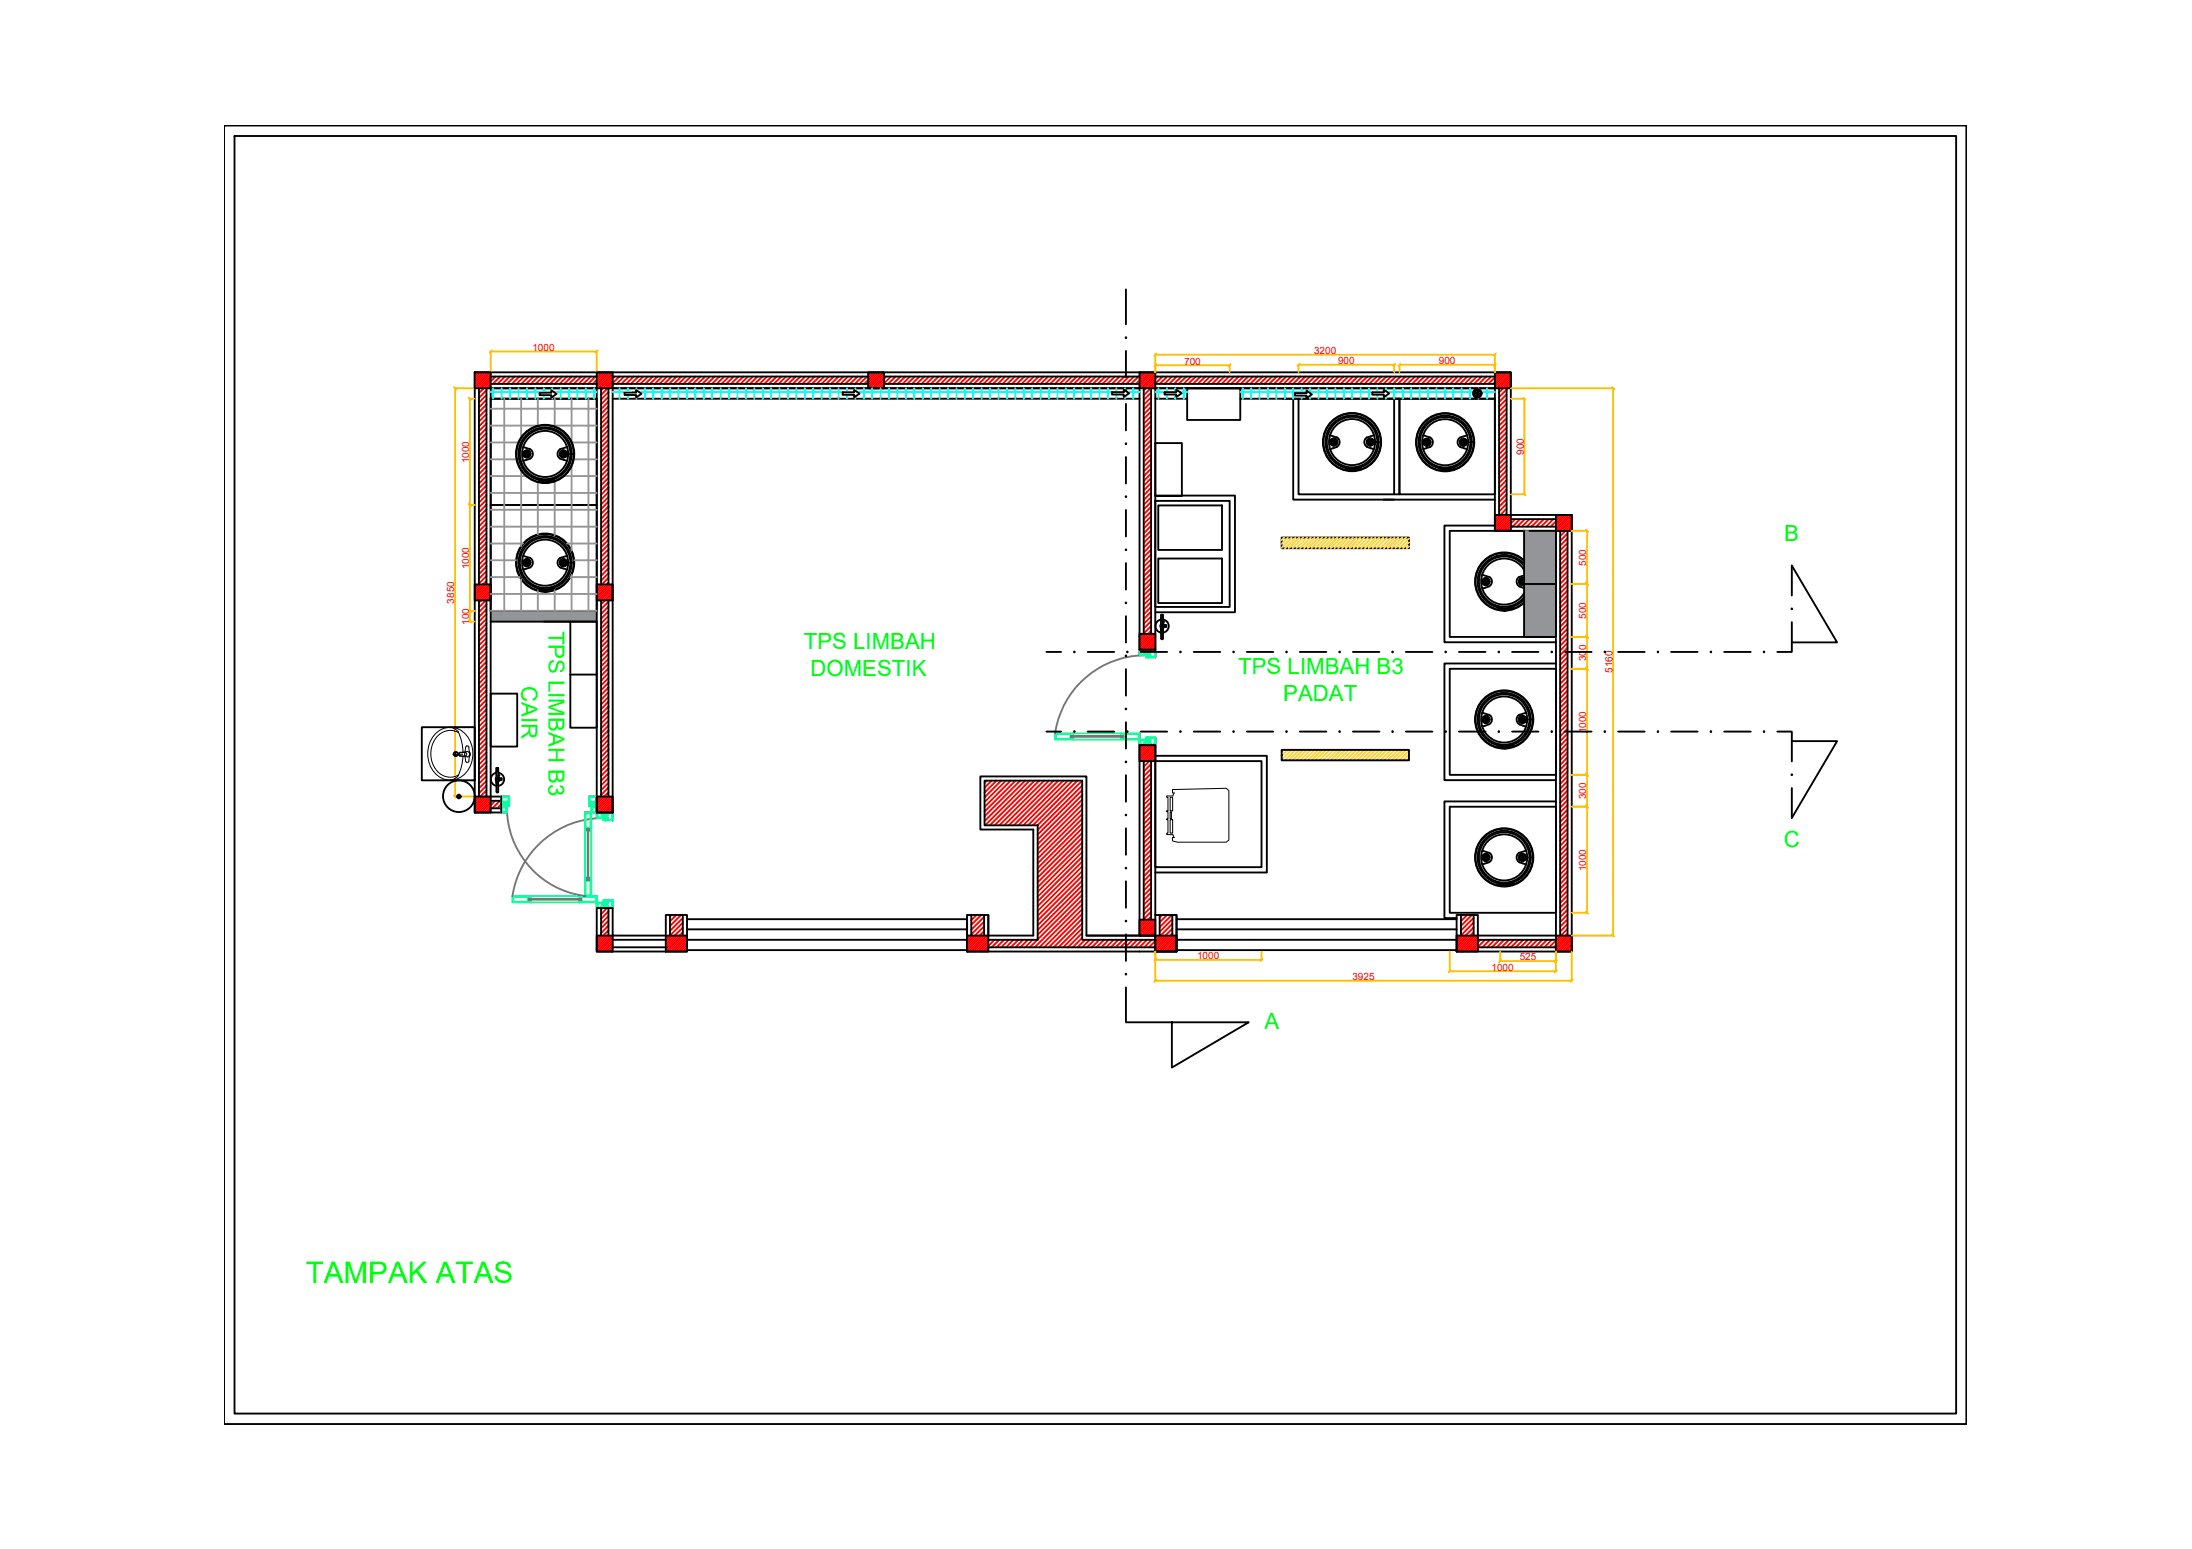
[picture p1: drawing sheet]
<svg xmlns="http://www.w3.org/2000/svg" width="297mm" height="210mm" viewBox="0 0 297 210" stroke-linecap="round" stroke-linejoin="round" font-family="sans-serif">
<defs><g id="words">
<text font-size="4" fill="#0f0" x="41.4" y="173.9">TAMPAK ATAS</text>
<g font-size="3" fill="#0f0">
<text x="241.8" y="73.3">B</text>
<text x="74.3" y="85.4" transform="rotate(90 74.3 85.4)">TPS LIMBAH B3</text>
<text x="108.9" y="87.9">TPS LIMBAH</text>
<text x="70.7" y="93" transform="rotate(90 70.7 93)">CAIR</text>
<text x="109.8" y="91.5">DOMESTIK</text>
<text x="167.8" y="91.3">TPS LIMBAH B3</text>
<text x="173.9" y="94.9">PADAT</text>
<text x="241.7" y="114.8">C</text>
<text x="171.4" y="139.5">A</text>
</g>
<g font-size="1.4" fill="#f00">
<text x="72.1" y="47.5">1000</text>
<text x="178.1" y="48">3200</text>
<text x="160.5" y="49.4">700</text>
<text x="181.3" y="49.3">900</text>
<text x="195" y="49.3">900</text>
<text x="63.6" y="62.8" transform="rotate(-90 63.6 62.8)">1000</text>
<text x="206.5" y="61.6" transform="rotate(-90 206.5 61.6)">900</text>
<text x="63.6" y="77.1" transform="rotate(-90 63.6 77.1)">1000</text>
<text x="215" y="76.7" transform="rotate(-90 215 76.7)">500</text>
<text x="61.6" y="81.8" transform="rotate(-90 61.6 81.8)">3850</text>
<text x="215" y="83.9" transform="rotate(-90 215 83.9)">500</text>
<text x="63.6" y="84.7" transform="rotate(-90 63.6 84.7)">100</text>
<text x="215" y="89.6" transform="rotate(-90 215 89.6)">300</text>
<text x="218.5" y="91.2" transform="rotate(-90 218.5 91.2)">5160</text>
<text x="215" y="99.4" transform="rotate(-90 215 99.4)">1000</text>
<text x="215" y="108.3" transform="rotate(-90 215 108.3)">300</text>
<text x="215" y="118.1" transform="rotate(-90 215 118.1)">1000</text>
<text x="162.2" y="130">1000</text>
<text x="202.1" y="131.5">1000</text>
<text x="205.9" y="130.1">525</text>
<text x="183.3" y="132.8">3925</text>
</g>
</g></defs>
<!-- layer: Edges -->
<g fill="none" stroke="#000" stroke-width=".25">
<path d="M180.2 59l1 .3M180.5 59.8v.1l.1-.2 .2-.1 .1 .3 .1-.1v.2l-.2 .1v.1h-.2v-.1l-.1-.1zM180.7 59.8h.1M181.2 59.3a.75 .75 0 0 1 0 1.3l-1 .3M185.3 59.3a.75 .75 0 0 0 0 1.3l.9 .3M185.6 59.7l.1-.1 .3 .3-.1 .1-.2 .1 .1 .1h-.2v-.1l-.2-.1v-.2l.2-.1zM185.6 59.8h.1M186.2 59l-.9 .3M192.9 59l.9 .3a.75 .75 0 0 1 0 1.3l-.9 .3M193.1 59.8l.2-.1h-.1h.3h-.1l.2 .1v.2h-.1v.2h-.2l-.2-.2zM193.3 59.8h.1M198 59.8l.2-.1h.2l.2 .1v.2h-.1l-.1 .2h-.2l-.2-.2z"/>
<path d="M198.3 59.8h.1M198.4 59.7h.1M198.8 59l-.9 .3a.75 .75 0 0 0 0 1.3l.9 .3M70.9 60.6l.9 .3a.75 .75 0 0 1 0 1.3l-.9 .3M70.9 75.3l.9 .3M71.1 76.2l.2-.1v-.1h.2l.1 .2h.1v.2l-.1-.1-.1 .2h-.2l-.1-.2-.1 .1zM71.1 61.4l.2-.1v-.1h.2l.1 .2h.1v.2h-.1l-.1 .2h-.2l-.2-.2zM71.4 76.1v.1M71.4 61.4h.1M71.7 76.2h.1M71.8 75.6a.75 .75 0 0 1 0 1.3l-.9 .3M73 65l.3 .1"/>
<path d="M73 79.8l.3 .1M73 79.8l.4 .1M73 65l.4 .1M73.2 79.8l.1 .1M73.2 65.1h.1M73.3 79.9h.1M73.3 65.1h.1M73.3 65.2h.1M73.3 65.1v.1M73.4 79.9h.1M73.4 79.9h-.1M73.4 65.2h.1"/>
<path d="M73.4 65.1h.1M73.4 80h.1M73.4 65.2v.1M73.4 65.1l.1 .1M73.4 65.3h.1M73.4 79.9v.1M73.4 65.2l.1 .1M73.5 79.9v.1M73.5 79.9h.1M73.5 65.3l.1 .1-.1-.1M73.5 65.2h.1M73.5 65.2h-.1"/>
<path d="M73.5 79.9l-.1 .1M73.5 65.3h.1M73.5 79.9l.3 .1M73.5 65.2l.3 .1M73.5 79.9h.2zM73.5 65.2h.1zM73.5 80h-.1M73.5 65.2v.1M73.5 80h.3M73.5 65.3l.1 .1zM73.6 79.9h.1zM73.6 65.4h.1z"/>
<path d="M73.7 79.9h.1zM73.7 65.2h.1h-.1M73.7 65.2h-.1h.1M73.7 65.2h.1M73.7 65.4h.1h-.1M73.7 65.4h.1M73.7 65.4h-.1h.2M73.8 79.9h-.1h.1M73.8 79.9v.1zM73.8 65.2h.1M73.8 65.3h.1M73.8 65.2v.1"/>
<path d="M73.8 65.4h.1zM73.8 79.9l.1 .1h-.1M73.8 80h.1zM73.8 65.2h.1zM73.9 65.4h-.1h.1M73.9 65.3h.2zM73.9 65.3h.1M73.9 65.4h.1zM73.9 65.3h.2M73.9 80h.1zM73.9 65.2h-.1h.1M73.9 65.2h.1z"/>
<path d="M73.9 65.2h.1M74 80h-.1h.1M74 80h.1M74 65.2h.1M74 65.4h.1zM74 65.2h.1h-.1M74 65.4h.1M74.1 65.3h-.2M74.1 65.3h.1M74.1 80l.1-.1-.1 .1M74.1 79.9l-.1 .1h.1M74.1 65.2h.1h-.1"/>
<path d="M74.1 65.2h.1M74.1 65.2h-.1M74.2 79.9h.1M74.2 65.2h.1M74.2 65.4h-.1h.1M74.2 65.2h-.1h.1M74.2 65.4h.1M74.2 65.4h-.1M74.2 65.4l.1-.1zM74.2 79.9l-.2 .1M74.2 79.9l-.1 .1M74.3 65.3l.2-.1-.2 .1"/>
<path d="M74.3 65.2l.3-.1zM74.3 65.2h-.1M74.3 65.2h-.2M74.5 79.9l.3-.1zM74.5 65.1l.3-.1zM74.5 80l-.3 .1M74.5 80l.2-.1zM74.5 65.2l-.3 .2M74.5 65.2h.2zM74.6 79.8h.2h-.2M74.7 79.8l-.6 .2M74.7 79.9h.1h-.1"/>
<path d="M74.7 65.2l.1-.1-.1 .1M74.8 79.8h.1M74.8 79.8l-.6 .1M74.8 65h.1M74.8 65l-.5 .2M74.8 65.1l-.1 .1 .1-.1M74.8 65.1h.1M74.8 65.1l-.3 .1M74.8 79.9l-.3 .1M74.8 79.8v.1M74.8 79.9h.1M74.8 79.8h-.1"/>
<path d="M74.9 79.8l-.7 .3M74.9 79.8h.1M74.9 79.7h.1M74.9 65h.1M74.9 65h-.1M74.9 65.1l-.7 .3M74.9 65.1h.1M74.9 65.1h-.1M74.9 79.7l-.1 .1M74.9 79.7v.1M74.9 65v.1M75 79.8h.1"/>
<path d="M75 79.7h.1M75 65h.1M75 79.8h-.1M75 79.7v.1M75 65l-.1 .1M75.9 75.6a.75 .75 0 0 0 0 1.3l.9 .3M76.1 76.2l.1-.2h.2l.1 .2h.1v.2l-.1-.1v.2h-.2l-.2-.2v.1zM76.1 61.4l.2-.1-.1-.1h.3l-.1 .1 .2 .1v.2h-.1v.2h-.2l-.2-.2zM76.3 61.4h.1M76.3 76.1v.1M76.4 61.3h.1M76.8 60.6l-.9 .3a.75 .75 0 0 0 0 1.3l.9 .3"/>
<path d="M76.8 75.3l-.9 .3M182.4 63.4l.4 .2M182.4 63.5h.2M182.6 63.5h.1M182.7 63.6h.1M182.7 63.5h.1M182.7 63.5v.1M182.7 63.6v.1M182.7 63.7h.1M182.8 63.7h.1M182.8 63.6h.1M182.8 63.6h-.1"/>
<path d="M182.8 63.6v.1M182.8 63.6h.1zM182.8 63.6l.3 .1M182.9 63.7l.1 .1zM182.9 63.6h.1zM183 63.7h-.1l.1 .1M183 63.7l.1 .1zM183 63.6h-.1h.1M183 63.6h.1M183.1 63.8h.1M183.1 63.6h-.1h.1M183.1 63.6h.1z"/>
<path d="M183.1 63.7h.1M183.1 63.8h.1zM183.2 63.7h.1M183.2 63.6h.1zM183.2 63.7h.2h-.2M183.2 63.7h.2zM183.2 63.7h.2M183.2 63.8h-.1h.1M183.2 63.8h.1zM183.3 63.6h-.1h.1M183.3 63.6h.1zM183.3 63.8h.1"/>
<path d="M183.4 63.6h-.1h.1M183.4 63.6h.1M183.4 63.7h-.2M183.4 63.7h.1M183.4 63.8h.1h-.1M183.4 63.8h.1M183.4 63.6h.1h-.1M183.4 63.8h-.1h.1M183.5 63.6h.1M183.5 63.6h-.1h.1M183.5 63.8h.1M183.5 63.8l.2-.1z"/>
<path d="M183.7 63.6l.3-.1zM183.7 63.6h-.2M183.7 63.6h-.3M183.8 63.5l-.1 .1M183.8 63.7l.2-.1zM183.8 63.5h.2h-.2M184 63.5h.1zM184 63.5h-.2M184 63.6l.2-.1-.7 .3M184 63.6l.2-.1-.2 .1M184.1 63.5l-.4 .1M184.1 63.5h.1"/>
<path d="M184.2 63.4h.1M184.2 63.5l-.7 .3M184.2 63.5h.1M184.2 63.4v.1M184.2 63.4l-.1 .1M184.2 63.4l-.2 .1M184.2 63.5l-.2 .1M184.3 63.4h.1M184.3 63.5h.1M184.3 63.5h-.1M184.3 63.4h-.1M184.3 63.4v.1"/>
<path d="M195.2 63.5h.1M195.3 63.5h-.3l.4 .1M195.3 63.5h.1M195.3 63.5v.1M195.3 63.6h.1M195.4 63.7h.1M195.4 63.6h.1M195.4 63.6v.1M195.4 63.6h.1zM195.4 63.6l.3 .1M195.5 63.6h.1M195.5 63.6l-.1 .1"/>
<path d="M195.5 63.6l.2 .1M195.5 63.7l.1 .1zM195.5 63.6h.1zM195.6 63.8l-.1-.1 .1 .1M195.6 63.8h.1zM195.6 63.6h-.1h.1M195.6 63.6h.1M195.7 63.8h.1h-.1M195.7 63.8h.1M195.7 63.6h-.1h.1M195.7 63.7h.1M195.8 63.7h.1"/>
<path d="M195.8 63.7h-.1M195.9 63.8h-.1h.1M195.9 63.7h.2zM195.9 63.7h.1M195.9 63.8h.1zM195.9 63.8h.1h-.1M195.9 63.7h.2M196 63.6h-.3h.5h-.1M196 63.6h-.2h.1M196 63.8h.1zM196 63.6h.1h-.1M196 63.8h.1"/>
<path d="M196.1 63.7h-.2M196.1 63.7h.1M196.1 63.6h.1h-.1M196.1 63.6h-.1M196.1 63.6h.1M196.2 63.6h.1M196.2 63.8h-.1h.1M196.2 63.8h.1M196.2 63.8h-.1M196.2 63.8l.1-.1zM196.3 63.6l.3-.1zM196.3 63.6h-.1"/>
<path d="M196.3 63.6h-.2M196.5 63.5l-.2 .1M196.5 63.5h.1h-.1M196.5 63.7l-.3 .1M196.5 63.7l.1-.1zM196.6 63.5h.2zM196.6 63.6l.2-.1-.2 .1M196.8 63.5h.1M196.8 63.5l-.5 .1M196.8 63.5l-.3 .2M196.8 63.5h-.3M196.8 63.4v.1"/>
<path d="M196.8 63.4h.1M196.9 63.5l-.7 .3M196.9 63.5h.1M196.9 63.4h.1M196.9 63.5h-.1M196.9 63.4v.1M200.9 77.9l.9 .3M201.1 78.7l.3-.2v.1l.2 .1v.2l-.2 .1 .1 .1h-.3l.1-.1-.2-.1zM201.3 78.7h.1M201.8 79.5l-.9 .3M201.8 78.2a.75 .75 0 0 1 0 1.3M205.9 79.5l.9 .3"/>
<path d="M205.9 78.2a.75 .75 0 0 0 0 1.3M206 78.7l.4-.2v.1l.2 .1v.2l-.2 .1v.1h-.2v-.1l-.2-.1zM206.3 78.7h.1M206.8 77.9l-.9 .3M73.5 80h.1M73.5 80v.1v-.1M73.5 80v.1M73.5 80.1h.1zM73.6 80.1h-.1h.1M73.6 80.1h.1zM73.8 80h.1M73.8 80v.1"/>
<path d="M73.8 80.1h.1M73.8 80.1h.1h-.1M73.8 80.1h-.1h.1M73.9 80h.2zM73.9 80.1v-.1v.1M73.9 80.1h.1M73.9 80h.1M73.9 80.1h.1zM73.9 80.1h.2M73.9 80v.1M73.9 80h.2M73.9 80.1h-.2h.1"/>
<path d="M74 80.1h.1h-.1M74.1 80l-.2 .1M74.1 80.1h.1M74.1 80v.1M74.1 80h.1M74.1 80.1h-.1M74.2 80.1h-.1h.1M74.2 80.1h.1M74.2 80.1l.1-.1-.1 .1M74.2 80.1h-.1M200.9 96.6l.9 .3M201.1 97.4l.3-.2v.1l.2 .1v.2l-.2 .1 .1 .1h-.3l.1-.1-.2-.1z"/>
<path d="M201.3 97.4h.1M201.8 98.2l-.9 .3M201.8 96.8a.75 .75 0 0 1 0 1.3M203.2 82.4h.1M203.2 82.4l.1 .1M203.3 82.4h-.3l.4 .1M203.3 82.5h.1M203.3 82.4h.1M203.3 82.4v.1M203.4 82.5h.1M203.4 82.6h.1M203.4 82.5v.1"/>
<path d="M203.4 82.5h.1zM203.4 82.5l.3 .1M203.5 82.5h.1M203.5 82.6h-.1M203.5 82.5l.2 .1M203.5 82.6l.1 .1-.1-.1M203.5 82.6l.1 .1M203.6 82.6l.1 .1zM203.6 82.5h.1h-.1M203.6 82.5h-.1h.1M203.6 82.5h.1M203.7 82.7h.1"/>
<path d="M203.7 82.7h.1h-.1M203.7 82.5h.1zM203.7 82.6h.1M203.8 82.6h.1M203.8 82.6h-.1M203.8 82.7h.1zM203.8 82.5h.1zM203.9 82.7h-.1h.1M203.9 82.6h.2zM203.9 82.6h.1M203.9 82.7h.1zM203.9 82.5h-.1h.1"/>
<path d="M203.9 82.5h.1zM204 82.5h-.1h.1M204 82.5h.1M204 82.5h.1h-.1M204 82.7h.1M204.1 82.6h-.2M204.1 82.7h.1M204.1 82.6h.1M204.1 82.5h.1M204.1 82.7h-.1h.1M204.1 82.7l.2-.1zM204.3 82.6h.2h-.2"/>
<path d="M204.3 82.5l.3-.1zM204.3 82.5h-.2M204.5 82.4l-.2 .1M204.5 82.4h.1h-.1M204.5 82.6l.1-.1zM204.6 82.5l-.5 .2M204.6 82.5l.2-.1-.2 .1M204.8 82.4l-.5 .1M204.8 82.4h.1M204.8 82.4h-.2h.2M204.8 82.3h.1M204.8 82.4l-.2 .1"/>
<path d="M204.8 82.3v.1M204.8 82.4l-.7 .3M204.8 82.4h-.3M204.9 82.3h.1M204.9 82.4h.1M204.9 82.3h-.1M204.9 82.4h-.1M204.9 82.3v.1M205.9 98.2l.9 .3M205.9 96.8a.75 .75 0 0 0 0 1.3M206 97.4l.4-.2v.1l.2 .1v.2l-.2 .1v.1h-.2v-.1l-.2-.1zM206.3 97.4h.1"/>
<path d="M206.8 96.6l-.9 .3M200.9 115.3l.9 .3M201.1 116.1l.3-.2v.1l.2 .1v.2l-.2 .1 .1 .1h-.2l-.1-.2h-.1zM201.3 116.1h.1M201.8 116.9l-.9 .3M201.8 115.5a.75 .75 0 0 1 0 1.3M203 101l.4 .1M203 101l.3 .1M203.2 119.8h.1M203.2 101.1h.1M203.3 101.1v.1M203.3 101.1h.1"/>
<path d="M203.3 119.8l-.3-.1 .4 .1M203.3 119.8v.1M203.3 119.8h.1M203.3 101.2h.1M203.3 119.9h.1M203.3 101.1l.1 .1M203.3 119.8l.1 .1M203.4 101.2h.1M203.4 101.3h.1M203.4 119.9h.1M203.4 119.9v.1M203.4 101.2v.1"/>
<path d="M203.4 120h.1M203.4 120h.1zM203.4 101.2h.1zM203.4 119.9h.1zM203.4 101.2l.3 .1M203.4 119.9h.3M203.5 101.2h.1M203.5 101.2l-.1 .1M203.5 119.9h.1M203.5 119.9l-.1 .1M203.5 101.2l.2 .1M203.5 119.9l.2 .1"/>
<path d="M203.5 101.3h.1M203.5 101.3l.1 .1M203.5 101.2h.1zM203.5 119.9h.1zM203.6 101.3h-.1l.1 .1M203.6 101.3l.1 .1-.1-.1M203.6 101.4h.1zM203.6 101.2h-.1h.1M203.6 101.2h.1M203.6 119.9h-.1h.1M203.6 119.9h.1M203.7 101.4h.1h-.1"/>
<path d="M203.7 101.4h.1M203.7 101.2h-.1h.1M203.7 101.2h.1zM203.7 101.3h.1M203.7 119.9h-.1h.1M203.7 119.9h.1zM203.7 120h.1M203.8 101.3h.1M203.7 119.9h.1M203.8 120h.1M203.8 101.3h-.1M203.8 101.4h.1z"/>
<path d="M203.8 119.9l-.1 .1M203.8 119.9h.1M203.8 119.9v.1M203.8 101.2h.1zM203.8 119.9h.1zM203.9 101.4h-.1h.1M203.9 101.3h.2zM203.9 101.3h.1M203.9 101.4h.1zM203.9 120l.2-.1zM203.9 119.9v.1M203.9 120h.1"/>
<path d="M203.9 101.3h.2M203.9 119.9h.2M203.9 101.2h-.1h.1M203.9 101.2h.1zM203.9 119.9h-.1h.1M203.9 119.9h.1zM204 101.2h-.1h.1M204 101.2h.1M204 101.4h.1zM204 101.2h.1h-.1M204 119.9h-.1h.1M204 119.9h.1"/>
<path d="M204 119.9h.1h-.1M204 101.4h.1M204.1 101.3h-.2M204.1 101.3h.1M204.1 101.2h.1M204.1 120h-.2M204.1 119.9h.1M204.1 119.9v.1M204.1 101.4h.1M204.1 101.4l.2-.1zM204.3 101.2l.3-.1zM204.3 101.2h-.2"/>
<path d="M204.3 120l.3-.1zM204.3 119.9l.3-.1zM204.3 119.9h-.2M204.5 101.1l-.2 .1M204.5 101.1h.1h-.1M204.5 119.8l-.2 .1M204.5 119.8h.1h-.1M204.5 101.3l.1-.1zM204.6 101.2l.2-.1-.7 .3M204.6 101.2l.2-.1-.2 .1M204.6 119.9l-.5 .2M204.6 119.9l.2-.1-.2 .1"/>
<path d="M204.8 101l-.5 .2M204.8 101l-.2 .1 .2-.1M204.8 119.7l-.5 .2M204.8 119.7h.1M204.8 119.7l-.2 .1 .2-.1M204.8 101.1h.1M204.8 101h.1M204.8 119.8h.1M204.8 119.8l-.2 .1M204.8 101.1l-.2 .1M204.8 101.1l-.7 .3M204.8 119.8l-.7 .3"/>
<path d="M204.8 101l-.3 .1M204.8 119.7l-.3 .1M204.9 101h.1M204.9 101.1h.1M204.9 119.7h.1M204.9 119.7h-.1M204.9 119.8h.1M204.9 101h-.1M204.9 101.1h-.1M204.9 119.8h-.1M204.9 101v.1M204.9 119.7l-.1 .1"/>
<path d="M205.9 116.9l.9 .3M205.9 115.5a.75 .75 0 0 0 0 1.3M206 116.1l.4-.2v.1l.2 .1v.2l-.2 .1v.1h-.2l-.1-.2h-.1zM206.3 116.1h.1M206.8 115.3l-.9 .3M203.6 120h-.1l.1 .1M203.6 120l.1 .1zM203.6 120.1h.1h-.1M203.7 120.1h.1h-.1M203.7 120.1h.1M203.8 120.1h.1zM203.9 120.1h-.1h.1"/>
<path d="M203.9 120.1h.1zM203.9 120h.2zM204 120.1h.1zM204.1 120.1h.1M204.1 120h.1M204.1 120.1l.2-.1zM204.1 120.1h-.1"/>
<circle cx="180.7" cy="59.9" r=".5"/>
<circle cx="180.7" cy="59.9" r=".43"/>
<circle cx="180.7" cy="59.9" r=".39"/>
<circle cx="180.7" cy="59.9" r=".12"/>
<circle cx="183.2" cy="59.9" r="3.9"/>
<circle cx="183.2" cy="59.9" r="3.6"/>
<circle cx="183.2" cy="59.9" r="3.4"/>
<circle cx="183.2" cy="59.9" r="3.1"/>
<circle cx="185.7" cy="59.9" r=".5"/>
<circle cx="185.7" cy="59.9" r=".46"/>
<circle cx="185.7" cy="59.9" r=".43"/>
<circle cx="185.7" cy="59.9" r=".39"/>
<circle cx="185.7" cy="59.9" r=".12"/>
<circle cx="193.4" cy="59.9" r=".5"/>
<circle cx="193.4" cy="59.9" r=".46"/>
<circle cx="193.4" cy="59.9" r=".43"/>
<circle cx="193.4" cy="59.9" r=".39"/>
<circle cx="193.4" cy="59.9" r=".12"/>
<circle cx="195.8" cy="59.9" r="3.9"/>
<circle cx="195.8" cy="59.9" r="3.6"/>
<circle cx="195.8" cy="59.9" r="3.4"/>
<circle cx="195.8" cy="59.9" r="3.1"/>
<circle cx="198.3" cy="59.9" r=".5"/>
<circle cx="198.3" cy="59.9" r=".46"/>
<circle cx="198.3" cy="59.9" r=".43"/>
<circle cx="198.3" cy="59.9" r=".39"/>
<circle cx="198.3" cy="59.9" r=".12"/>
<circle cx="71.4" cy="76.2" r=".5"/>
<circle cx="71.4" cy="61.5" r=".5"/>
<circle cx="71.4" cy="76.2" r=".46"/>
<circle cx="71.4" cy="61.5" r=".46"/>
<circle cx="71.4" cy="61.5" r=".43"/>
<circle cx="71.4" cy="76.2" r=".43"/>
<circle cx="71.4" cy="76.2" r=".39"/>
<circle cx="71.4" cy="61.5" r=".39"/>
<circle cx="71.4" cy="76.2" r=".12"/>
<circle cx="71.4" cy="61.5" r=".12"/>
<circle cx="73.9" cy="76.2" r="3.9"/>
<circle cx="73.9" cy="61.5" r="3.9"/>
<circle cx="73.9" cy="76.2" r="3.6"/>
<circle cx="73.9" cy="61.5" r="3.6"/>
<circle cx="73.9" cy="61.5" r="3.4"/>
<circle cx="73.9" cy="76.2" r="3.4"/>
<circle cx="73.9" cy="76.2" r="3.1"/>
<circle cx="73.9" cy="61.5" r="3.1"/>
<circle cx="76.3" cy="76.2" r=".5"/>
<circle cx="76.3" cy="61.5" r=".5"/>
<circle cx="76.3" cy="76.2" r=".46"/>
<circle cx="76.3" cy="61.5" r=".46"/>
<circle cx="76.3" cy="76.2" r=".43"/>
<circle cx="76.3" cy="61.5" r=".43"/>
<circle cx="76.3" cy="76.2" r=".39"/>
<circle cx="76.3" cy="61.5" r=".39"/>
<circle cx="76.3" cy="76.2" r=".12"/>
<circle cx="76.3" cy="61.5" r=".12"/>
<circle cx="201.4" cy="78.8" r=".5"/>
<circle cx="201.4" cy="78.8" r=".46"/>
<circle cx="201.4" cy="78.8" r=".43"/>
<circle cx="201.4" cy="78.8" r=".39"/>
<circle cx="201.4" cy="78.8" r=".12"/>
<circle cx="203.8" cy="78.8" r="3.9"/>
<circle cx="203.8" cy="78.8" r="3.6"/>
<circle cx="203.8" cy="78.8" r="3.4"/>
<circle cx="203.8" cy="78.8" r="3.1"/>
<circle cx="206.3" cy="78.8" r=".5"/>
<circle cx="206.3" cy="78.8" r=".46"/>
<circle cx="206.3" cy="78.8" r=".43"/>
<circle cx="206.3" cy="78.8" r=".39"/>
<circle cx="206.3" cy="78.8" r=".12"/>
<circle cx="201.4" cy="97.5" r=".5"/>
<circle cx="201.4" cy="97.5" r=".46"/>
<circle cx="201.4" cy="97.5" r=".43"/>
<circle cx="201.4" cy="97.5" r=".39"/>
<circle cx="201.4" cy="97.5" r=".12"/>
<circle cx="203.8" cy="97.5" r="3.9"/>
<circle cx="203.8" cy="97.5" r="3.6"/>
<circle cx="203.8" cy="97.5" r="3.4"/>
<circle cx="203.8" cy="97.5" r="3.1"/>
<circle cx="206.3" cy="97.5" r=".5"/>
<circle cx="206.3" cy="97.5" r=".46"/>
<circle cx="206.3" cy="97.5" r=".43"/>
<circle cx="206.3" cy="97.5" r=".39"/>
<circle cx="206.3" cy="97.5" r=".12"/>
<circle cx="201.4" cy="116.2" r=".5"/>
<circle cx="201.4" cy="116.2" r=".46"/>
<circle cx="201.4" cy="116.2" r=".43"/>
<circle cx="201.4" cy="116.2" r=".39"/>
<circle cx="201.4" cy="116.2" r=".12"/>
<circle cx="203.8" cy="116.2" r="3.9"/>
<circle cx="203.8" cy="116.2" r="3.6"/>
<circle cx="203.8" cy="116.2" r="3.4"/>
<circle cx="203.8" cy="116.2" r="3.1"/>
<circle cx="206.3" cy="116.2" r=".5"/>
<circle cx="206.3" cy="116.2" r=".46"/>
<circle cx="206.3" cy="116.2" r=".43"/>
<circle cx="206.3" cy="116.2" r=".39"/>
<circle cx="206.3" cy="116.2" r=".12"/>
</g>
<!-- layer: 0 -->
<g fill="none" stroke="#f00" stroke-width=".25">
<path d="M64.5 50.5l-.2 .1M64.8 50.5l-.5 .4M64.9 52.6h.1M65.1 50.5l-.8 .7M65.5 50.5l-1.2 1.1M65.8 50.5l-1.5 1.4M65.9 52.9l-1 1M65.9 53.5l-1 1M65.9 54.2l-1 1M65.9 54.8l-1 1M65.9 55.5l-1 1M65.9 56.1l-1 1"/>
<path d="M65.9 56.8l-1 1M65.9 57.4l-1 1M65.9 58.1l-1 1M65.9 58.7l-1 1M65.9 59.3l-1 1.1M66.1 50.5l-1.8 1.7M66.4 50.5l-2.1 2M66.5 51h.1M66.5 50.7l-1.9 1.9M66.5 51l-1.6 1.6M66.5 51.3l-1.3 1.3M66.5 52l-.6 .6"/>
<path d="M66.5 52.3l-.3 .3M67.1 51l-2.2 2.2M67.8 51l-1 1M68.4 51l-1 1M69.1 51l-1 1M69.7 51l-1 1M70.4 51l-1 1M71 51l-1 1M71.7 51l-1 1M72.3 51l-1 1M72.9 51l-.9 1M73.6 51l-1 1"/>
<path d="M74.2 51l-1 1M74.9 51l-1 1M75.5 51l-1 1M76.2 51l-1 1M76.8 51l-1 1M77.5 51l-1 1M78.1 51l-1 1M78.8 51l-1 1M79.4 51l-1 1M80.1 51l-1.1 1M80.7 51l-1 1M80.9 50.5h.1"/>
<path d="M81.3 50.5l-.4 .4M81.6 50.5l-.7 .7M81.9 50.5l-1.6 1.5M82.2 50.5l-1.3 1.3M82.5 53.1l-1 1M82.5 54.4l-1 1M82.5 55.7l-1 1M82.5 53.8l-1 1M82.5 55.1l-1 1M82.5 56.4l-1 1M82.5 57l-1 1M82.5 57.7l-1 1"/>
<path d="M82.5 58.3l-1 1M82.5 58.9l-1 1.1M82.5 59.6l-1 1M82.6 50.5l-1.7 1.6M82.9 50.5l-2 2M83 50.6l-1.9 2M83 51l-1.6 1.6M83 51.6l-1 1M83 52.3l-.3 .3M83 52.6h.1M83.3 51l-1.8 1.9M83.9 51l-2.4 2.5"/>
<path d="M84.6 51l-1 1M85.2 51l-1 1M85.9 51l-1 1M86.5 51l-1 1M87.2 51l-1 1M87.8 51l-1 1M88.4 51l-1 1M89.1 51l-1 1M89.7 51l-1 1M90.4 51l-1 1M91 51l-1 1M91.7 51l-1 1"/>
<path d="M92.3 51l-1 1M93 51l-1 1M93.6 51l-1 1M94.3 51l-1.1 1M94.9 51l-1 1M95.6 51l-1.1 1M96.2 51l-1 1M96.8 51l-1 1M97.5 51l-1 1M98.1 51l-1 1M98.8 51l-1 1M99.4 51l-1 1"/>
<path d="M100.1 51l-1 1M100.7 51l-1 1M101.4 51l-1 1M102 51l-1 1M102.6 51l-1 1M103.3 51l-1 1M103.9 51l-1 1M104.6 51l-1 1M105.2 51l-1 1M105.9 51l-1 1M106.5 51l-1 1M107.2 51l-1 1"/>
<path d="M107.8 51l-1 1M108.5 51l-1.1 1M109.1 51l-1 1M109.8 51l-1.1 1M110.4 51l-1 1M111 51l-1 1M111.7 51l-1 1M112.3 51l-1 1M113 51l-1 1M113.6 51l-1 1M114.3 51l-1 1M114.9 51l-1 1"/>
<path d="M115.6 51l-1 1M116.2 51l-1 1M116.8 51l-.9 1M117.5 51l-1 1M117.8 50.5l-.1 .1M118.1 50.5l-.4 .4M118.4 50.5l-.7 .7M118.7 50.5l-1.6 1.5M119 50.5l-1.3 1.4M119.4 50.5l-1.7 1.7M119.7 50.5l-2 2M119.8 50.7l-2 1.9"/>
<path d="M119.8 51l-1.6 1.6M119.8 51.6l-1 1M119.8 52.3l-.3 .3M119.8 52.6h.1M120.1 51l-1.6 1.6M120.7 51l-1.6 1.6M121.4 51l-1 1M122 51l-1 1M122.7 51l-1 1M123.3 51l-1 1M124 51l-1.1 1M124.6 51l-1 1"/>
<path d="M125.3 51l-1.1 1M125.9 51l-1 1M126.5 51l-1 1M127.2 51l-1 1M127.8 51l-1 1M128.5 51l-1 1M129.1 51l-1 1M129.8 51l-1 1M130.4 51l-1 1M131 51l-.9 1M131.7 51l-1 1M132.3 51l-1 1"/>
<path d="M133 51l-1 1M133.6 51l-1 1M134.3 51l-1 1M134.9 51l-1 1M135.6 51l-1 1M136.2 51l-1 1M136.9 51l-1 1M137.5 51l-1 1M138.2 51l-1.1 1M138.8 51l-1 1M139.5 51l-1.1 1M140.1 51l-1 1"/>
<path d="M140.7 51l-1 1M141.4 51l-1 1M142 51l-1 1M142.7 51l-1 1M143.3 51l-1 1M144 51l-1 1M144.6 51l-1 1M145.3 51l-1 1M145.9 51l-1 1M146.5 51l-1 1M147.2 51l-1 1M147.8 51l-1 1"/>
<path d="M148.5 51l-1 1M149.1 51l-1 1M149.8 51l-1 1M150.4 51l-1 1M151.1 51l-1 1M151.7 51l-1 1M152.4 51l-1.1 1M153 51l-1 1M153.7 51l-1.1 1M154.3 51l-1 1M154.5 50.5l-.1 .1M154.9 50.5l-.5 .4"/>
<path d="M155.2 50.5l-.8 .7M155.5 50.5l-1.6 1.5M155.8 50.5l-1.4 1.4M156 53.2l-1 1M156 53.8l-1 1.1M156 54.5l-1 1M156 55.1l-1 1M156 55.8l-1 1M156 56.4l-1 1M156 57.1l-1 1M156 57.7l-1 1M156 58.3l-1 1.1"/>
<path d="M156 59l-1 1M156 59.6l-1 1.1M156.2 50.5l-1.8 1.7M156.5 50.5l-2.1 2M156.6 50.7l-1.9 1.9M156.6 51l-1.6 1.6M156.6 51.7l-1 .9M156.6 52.3l-.3 .3M156.9 51l-1.9 1.9M157.5 51l-2.5 2.6M158.2 51l-1.1 1M158.8 51l-1 1"/>
<path d="M159.5 51l-1.1 1M160.1 51l-1 1M160.7 51l-1 1M161.4 51l-1 1M162 51l-1 1M162.7 51l-1 1M163.3 51l-1 1M164 51l-1 1M164.6 51l-1 1M165.3 51l-1 1M165.9 51l-1 1M166.5 51l-.9 1"/>
<path d="M167.2 51l-1 1M167.8 51l-1 1M168.5 51l-1 1M169.1 51l-1 1M169.8 51l-1 1M170.4 51l-1 1M171.1 51l-1 1M171.7 51l-1 1M172.4 51l-1 1M173 51l-1 1M173.7 51l-1.1 1M174.3 51l-1 1"/>
<path d="M174.9 51l-1 1M175.6 51l-1 1M176.2 51l-1 1M176.9 51l-1 1M177.5 51l-1 1M178.2 51l-1 1M178.8 51l-1 1M179.5 51l-1 1M180.1 51l-1 1M180.7 51l-.9 1M181.4 51l-1 1M182 51l-1 1"/>
<path d="M182.7 51l-1 1M183.3 51l-1 1M184 51l-1 1M184.6 51l-1 1M185.3 51l-1 1M185.9 51l-1 1M186.6 51l-1 1M187.2 51l-1 1M187.9 51l-1.1 1M188.5 51l-1 1M189.2 51l-1.1 1M189.8 51l-1 1"/>
<path d="M190.4 51l-1 1M191.1 51l-1 1M191.7 51l-1 1M192.4 51l-1 1M193 51l-1 1M193.7 51l-1 1M194.3 51l-1 1M195 51l-1 1M195.6 51l-1 1M196.2 51l-1 1M196.9 51l-1 1M197.5 51l-1 1"/>
<path d="M198.2 51l-1 1M198.8 51l-1 1M199.5 51l-1 1M200.1 51l-1 1M200.8 51l-1 1M201.4 51l-1 1M202.1 51l-1.1 1M202.6 50.5h.1M203 50.5l-.4 .3M203.3 50.5l-1.6 1.5M203.6 50.5l-1 1M203.9 50.5l-1.6 1.5"/>
<path d="M204.2 54.7l-1.1 1M204.2 56l-1.1 1M204.2 57.3l-1.1 1M204.2 58.6l-1.1 1M204.2 59.9l-1.1 1M204.2 52.8l-1.1 1M204.2 53.4l-1.1 1.1M204.2 54.1l-1.1 1M204.2 55.4l-1.1 1M204.2 56.7l-1.1 1M204.2 58l-1.1 1M204.2 59.3l-1.1 1"/>
<path d="M204.2 50.5l-1.6 1.6M204.6 50.5l-2 1.9M204.7 50.6l-2 2M204.7 50.9l-1.6 1.7M204.7 51.3l-1.3 1.3M204.7 51.6l-1.6 1.6M204.7 51.9l-.7 .7M204.7 52.2l-.3 .4M204.7 52.5v.1M64.5 79.2l-.2 .1M64.8 79.2l-.5 .4M65.1 79.2l-.8 .8"/>
<path d="M65.8 79.2l-1.5 1.4M65.9 65.8l-1 1M65.9 67.1l-1 1M65.9 78.1l-1 1M65.9 78.7l-1.6 1.6M65.9 60l-1 1M65.9 60.6l-1 1.1M65.9 61.3l-1 1M65.9 61.9l-1 1M65.9 62.6l-1 1M65.9 63.2l-1 1M65.9 63.9l-1 1"/>
<path d="M65.9 64.5l-1 1M65.9 65.2l-1 1M65.9 66.5l-1 1M65.9 67.7l-1 1M65.9 68.4l-1 1M65.9 69l-1 1M65.9 69.7l-1 1M65.9 70.3l-1 1M65.9 71l-1 1M65.9 71.6l-1 1M65.9 72.3l-1 1M65.9 72.9l-1 1"/>
<path d="M65.9 73.5l-1 1M65.9 74.2l-1 1M65.9 74.8l-1 1M65.9 75.5l-1 1M65.9 76.1l-1 1M65.9 76.8l-1 1M65.9 77.4l-1 1M66.1 79.2l-1.8 1.7M66.4 79.2l-2.1 2.1M66.5 79.4l-1.9 2M66.5 79.7l-1.6 1.7M80.9 79.2h.1"/>
<path d="M81.2 79.2l-.3 .4M81.9 79.2l-1 1M82.5 62.2l-1 1M82.5 63.5l-1 1M82.5 64.8l-1 1M82.5 78.3l-1.6 1.6M82.5 79l-1.6 1.5M82.5 60.2l-1 1M82.5 60.9l-1 1M82.5 61.5l-1 1M82.5 62.8l-1 1M82.5 64.1l-1 1"/>
<path d="M82.5 65.4l-1 1M82.5 66.1l-1 .9M82.5 66.7l-1 1M82.5 67.3l-1 1M82.5 68l-1 1M82.5 68.6l-1 1M82.5 69.3l-1 1M82.5 69.9l-1 1M82.5 70.6l-1 1M82.5 71.2l-1 1M82.5 71.9l-1 1M82.5 72.5l-1 1"/>
<path d="M82.5 73.1l-1 1.1M82.5 73.8l-1 1M82.5 74.4l-1 1.1M82.5 75.1l-1 1M82.5 75.7l-1 1M82.5 76.4l-1 1M82.5 77l-1 1M82.5 77.7l-1 1M82.5 79.2l-1.6 1.7M82.9 79.2l-2 2M83 79.3l-2 2.1M83 79.7l-1.6 1.7"/>
<path d="M156 65.5l-1 1M156 60.3l-1 1M156 60.9l-1 1M156 61.6l-1 1M156 62.2l-1 1M156 62.9l-1 1M156 63.5l-1 1M156 64.2l-1 1M156 64.8l-1 1M156 66.1l-1 1M156 66.8l-1 .9M156 67.4l-1 1"/>
<path d="M156 68l-1 1M156 68.7l-1 1M156 69.3l-1 1M156 70l-1 1M156 70.6l-1 1M156 71.3l-1 1M156 71.9l-1 1M156 72.6l-1 1M156 73.2l-1 1M156 73.8l-1 1.1M156 74.5l-1 1M156 75.1l-1 1.1"/>
<path d="M156 75.8l-1 1M156 76.4l-1 1M156 77.1l-1 1M156 77.7l-1 1M156 78.4l-1 1M156 79l-1 1M156 79.7l-1 1M202.7 69.8l-.1 .1M203 69.8l-.4 .4M203.6 69.8l-1 1M204.2 68.9l-1.6 1.6M204.2 69.6l-1.6 1.6"/>
<path d="M204.2 61.2l-1.1 1M204.2 62.5l-1.1 1M204.2 60.6l-1.1 .9M204.2 61.8l-1.1 1M204.2 63.1l-1.1 1M204.2 63.8l-1.1 1M204.2 64.4l-1.1 1M204.2 65.1l-1.1 1M204.2 65.7l-1.1 1M204.2 66.4l-1.1 1M204.2 67l-1.1 1M204.2 67.6l-1.1 1.1"/>
<path d="M204.2 68.3l-1.1 1M204.3 69.8l-1.7 1.7M204.6 69.8l-2 2M204.7 70l-1.9 1.9M204.7 70.3l-1.6 1.6M204.7 70.6l-1.3 1.3M204.7 71.3l-.6 .6M204.7 71.6l-.3 .3M204.7 71.9h.1M205.3 70.4l-1.6 1.5M206 70.4l-1 1M206.6 70.4l-1 1"/>
<path d="M207.2 70.4l-.9 1M207.9 70.4l-1 1M208.5 70.4l-1 1M209.2 70.4l-1 1M209.8 70.4l-1 1M210.5 70.4l-1 1M211.1 69.8l-.3 .2M211.4 69.8l-.6 .5M211.7 69.8l-1.6 1.6M212 69.8l-1.2 1.2M212.4 69.8l-1.6 1.6M212.4 72.3l-1 1"/>
<path d="M212.4 73.6l-1 1M212.4 72.9l-1 1M212.4 74.2l-1 1M212.4 74.9l-1 1M212.4 75.5l-1 1M212.4 76.2l-1 1M212.4 76.8l-1 1M212.4 77.5l-1 1M212.4 78.1l-1 1M212.4 78.8l-1 .9M212.4 79.4l-1 1M212.7 69.8l-1.9 1.8"/>
<path d="M213 69.8l-2.2 2.1M213 70.1l-1.8 1.8M213 70.4l-1.6 1.6M213 70.8l-1.2 1.1M213 71.1l-1.6 1.6M213 71.4l-.5 .5M213 71.7l-.2 .2M65.9 94.8l-1 1.1M65.9 96.1l-1 1M65.9 81.9l-1 1M65.9 82.6l-1 1M65.9 83.2l-1 1"/>
<path d="M65.9 83.9l-1 1M65.9 84.5l-1 1M65.9 85.2l-1 1M65.9 85.8l-1 1M65.9 86.5l-1 1M65.9 87.1l-1 1M65.9 87.7l-1 1M65.9 88.4l-1 1M65.9 89l-1 1M65.9 89.7l-1 1M65.9 90.3l-1 1M65.9 91l-1 1"/>
<path d="M65.9 91.6l-1 1M65.9 92.3l-1 1M65.9 92.9l-1 1M65.9 93.5l-1 1.1M65.9 94.2l-1 1M65.9 95.5l-1 1M65.9 96.8l-1 1M65.9 97.4l-1 1M65.9 98.1l-1 1M65.9 98.7l-1 1M65.9 99.4l-1 1M66.5 80.1l-1.6 1.6"/>
<path d="M66.5 80.4l-1 1M66.5 80.7l-1.6 1.6M66.5 81l-.3 .4M82.5 81.5l-1 1M82.5 86.7l-1 1M82.5 88l-1 1M82.5 89.3l-1 1M82.5 82.2l-1 1M82.5 82.8l-1 1M82.5 83.5l-1 1M82.5 84.1l-1 1M82.5 84.8l-1 1"/>
<path d="M82.5 85.4l-1 1M82.5 86.1l-1 1M82.5 87.3l-1 1.1M82.5 88.6l-1 1.1M82.5 89.9l-1 1M82.5 90.6l-1 1M82.5 91.2l-1 1M82.5 91.9l-1 1M82.5 92.5l-1 1M82.5 93.2l-1 1M82.5 93.8l-1 1M82.5 94.5l-1 1"/>
<path d="M82.5 95.1l-1 1M82.5 95.8l-1 .9M82.5 96.4l-1 1M82.5 97l-1 1M82.5 97.7l-1 1M82.5 98.3l-1 1M82.5 99l-1 1M82.5 99.6l-1 1M83 80l-1.3 1.4M83 80.3l-1.5 1.6M83 80.6l-.7 .8M83 81l-.4 .4"/>
<path d="M83 81.3v.1M154.6 85.9l-.2 .2M154.9 85.9l-.5 .5M155.3 85.9l-.9 .8M155.9 85.9l-1.5 1.5M156 80.3l-1 1M156 81l-1 1M156 81.6l-1 1M156 82.2l-1 1M156 82.9l-1 1M156 83.5l-1 1M156 84.2l-1 1"/>
<path d="M156 84.8l-1 1M156 85.5l-1.6 1.6M156.2 85.9l-1.8 1.8M156.6 86.8l-1.2 1.2M156.6 87.5l-.6 .5M156.6 85.9l-2.2 2.1M156.6 86.2l-1.9 1.8M156.6 86.5l-1.6 1.5M156.6 87.2l-.9 .8M156.6 87.8l-.3 .2M212.4 80l-1 1M212.4 80.7l-1 1"/>
<path d="M212.4 81.3l-1 1M212.4 82l-1 1M212.4 82.6l-1 1M212.4 83.3l-1 1M212.4 83.9l-1 1M212.4 84.6l-1 1M212.4 85.2l-1 1M212.4 85.8l-1 1.1M212.4 86.5l-1 1M212.4 87.1l-1 1.1M212.4 87.8l-1 1M212.4 88.4l-1 1"/>
<path d="M212.4 89.1l-1 1M212.4 89.7l-1 1M212.4 90.4l-1 1M212.4 91l-1 1M212.4 91.7l-1 1M212.4 92.3l-1 1M212.4 93l-1 1M212.4 93.6l-1 1M212.4 94.2l-1 1M212.4 94.9l-1 1M212.4 95.5l-1 1M212.4 96.2l-1 1"/>
<path d="M212.4 96.8l-1 1M212.4 97.5l-1 1M212.4 98.1l-1 1M212.4 98.8l-1 1M212.4 99.4l-1 1M64.4 107.9l-.1 .1M64.8 107.9l-.5 .5M65.4 107.9l-1.1 1.1M65.9 106.5l-1 1M65.9 107.1l-1.6 1.6M65.9 107.8l-1.6 1.5M65.9 100l-1 1"/>
<path d="M65.9 100.7l-1 1M65.9 101.3l-1 1M65.9 102l-1 .9M65.9 102.6l-1 1M65.9 103.2l-1 1M65.9 103.9l-1 1M65.9 104.5l-1 1M65.9 105.2l-1 1M65.9 105.8l-1 1M66 107.9l-1.7 1.8M66.4 107.9l-2.1 2.1M66.5 108.2l-2 1.9"/>
<path d="M66.5 108.5l-1.6 1.6M66.5 108.8l-1.3 1.3M66.5 109.4l-.7 .7M66.5 109.8l-.3 .3M66.5 110.1h.1M67.1 108.5l-1.6 1.6M67.7 108.5l-1 1M67.9 109l-.5 .5M80.9 107.9v.1M81.2 107.9l-.3 .4M81.5 107.9l-.6 .7M82.2 107.9l-1.3 1.4"/>
<path d="M82.5 107.4l-1.6 1.5M82.5 100.3l-1 1M82.5 100.9l-1 1M82.5 101.6l-1 1M82.5 102.2l-1 1M82.5 102.8l-1 1.1M82.5 103.5l-1 1M82.5 104.1l-1 1M82.5 104.8l-1 1M82.5 105.4l-1 1M82.5 106.1l-1 1M82.5 106.7l-1 1"/>
<path d="M82.5 107.9l-1.6 1.7M82.8 107.9l-1.9 2M83 108.1l-2 2M83 108.4l-1.7 1.7M83 108.7l-1.4 1.4M83 109l-1 1.1M83 109.4l-.7 .7M83 109.7l-.4 .4M83 110l-.1 .1M133.7 105.8l-.3 .3M134.4 105.8l-1 1M135 105.8l-1.6 1.6"/>
<path d="M135.7 105.8l-2.3 2.2M136.3 105.8l-2.9 2.9M137 105.8l-3.6 3.5M137.6 105.8l-4.2 4.2M138.2 105.8l-4.8 4.8M138.9 105.8l-5.5 5.5M139.5 105.8l-6 6M140.2 105.8l-6.1 6M140.8 105.8l-6 6M141.5 105.8l-6.1 6M142.1 105.8l-6 6M142.8 105.8l-6.1 6"/>
<path d="M143.4 105.8l-6 6M144.1 105.8l-6.1 6M144.7 105.8l-6 6M145.4 105.8l-6.1 6M146 105.8l-6 6M146.6 106.4l-6 6.1M146.6 107.7l-6 6.1M146.6 109l-6 6.1M146.6 109.7l-6 6M146.6 110.3l-6 6M146.6 112.2l-6 6.1M146.6 112.9l-6 6"/>
<path d="M146.6 113.5l-6 6.1M146.6 114.8l-6 6.1M146.6 116.1l-6 6M146.6 111.6l-6 6M146.6 117.4l-6 6M146.6 107.1l-6 6M146.6 110.9l-6 6.1M146.6 105.8l-6 6M146.6 108.4l-6 6M146.6 114.2l-6 6M146.6 115.5l-6 6M146.6 116.8l-6 6"/>
<path d="M146.6 118.1l-6 6M146.6 118.7l-6 6M146.6 119.4l-6 6M146.6 120l-6 6M154.7 101l-.3 .3M155 101l-.6 .6M155.3 101l-.9 .9M155.6 101l-1.2 1.2M156 101l-1.6 1.5M156 104.2l-1 1M156 105.5l-1 1M156 106.8l-1 1"/>
<path d="M156 103.5l-1 1.1M156 104.8l-1 1M156 106.1l-1 1M156 107.4l-1 1M156 108.1l-1 1M156 108.7l-1 1M156 109.4l-1 1M156 110l-1 1M156 110.7l-1 .9M156 111.3l-1 1M156 111.9l-1 1M156 112.6l-1 1"/>
<path d="M156 113.2l-1 1M156 113.9l-1 1M156 114.5l-1 1M156 115.2l-1 1M156 115.8l-1 1M156 116.5l-1 1M156 117.1l-1 1M156 117.7l-1 1.1M156 118.4l-1 1M156 119l-1 1.1M156 119.7l-1 1M156.3 101l-1.9 1.9"/>
<path d="M156.6 101l-2.1 2.1M156.6 101.4l-1.8 1.7M156.6 101.7l-1.6 1.6M156.6 102l-1.2 1.1M156.6 102.3l-1.6 1.6M156.6 102.7l-.5 .4M156.6 103l-.2 .1M212.4 113l-1 1M212.4 114.3l-1 .9M212.4 115.5l-1 1M212.4 111.7l-1 1M212.4 100l-1 1.1"/>
<path d="M212.4 100.7l-1 1M212.4 101.3l-1 1.1M212.4 102l-1 1M212.4 102.6l-1 1M212.4 103.3l-1 1M212.4 103.9l-1 1M212.4 104.6l-1 1M212.4 105.2l-1 1M212.4 105.8l-1 1.1M212.4 106.5l-1 1M212.4 107.1l-1 1.1M212.4 107.8l-1 1"/>
<path d="M212.4 108.4l-1 1M212.4 109.1l-1 1M212.4 109.7l-1 1M212.4 110.4l-1 1M212.4 111l-1 1M212.4 112.3l-1 1M212.4 113.6l-1 1M212.4 114.9l-1 1M212.4 116.2l-1 1M212.4 116.8l-1 1M212.4 117.5l-1 1M212.4 118.1l-1 1"/>
<path d="M212.4 118.8l-1 1M212.4 119.4l-1 1M81.1 126.8l-.2 .2M81.4 126.8l-.5 .5M81.6 123.1l-.1 .1M82.1 126.8l-1.2 1.2M82.3 123.1l-.8 .8M82.5 126.1l-1.6 1.6M82.5 126.7l-1.6 1.6M82.5 123.5l-1 1M82.5 124.1l-1 1.1M82.5 124.8l-1 1"/>
<path d="M82.5 125.4l-1 1M82.7 126.8l-1.8 1.8M83 126.8l-2.1 2.1M83 127.1l-1.8 1.8M83 127.4l-1.5 1.5M83 127.8l-1.1 1.1M83 128.1l-.8 .8M83 128.4l-.5 .5M83 128.7l-.2 .2M90.5 126.8l-.3 .2M91 124l-.2 .2M91.1 126.8l-.9 .9"/>
<path d="M91.7 124l-.9 .8M91.8 126.8l-1.6 1.5M92.3 124l-1.5 1.5M92.4 126.8l-2.2 2.1M92.5 125l-2.3 2.4M92.5 125.7l-2.3 2.3M92.5 126.3l-2.3 2.3M92.5 124.4l-1.7 1.7M92.7 126.8l-2.1 2.1M93.1 126.8l-2.2 2.1M93.1 127.1l-1.9 1.8M93.1 127.4l-1.6 1.5"/>
<path d="M93.1 127.7l-1.2 1.2M93.1 128l-.9 .9M93.1 128.3l-.6 .6M93.1 128.7l-.3 .2M131.1 126.8l-.1 .1M131.5 126.8l-.5 .4M131.7 124h-.1M131.8 126.8l-.8 .7M132.3 124l-.7 .7M132.4 126.8l-1.4 1.4M133 124l-1.4 1.3M133.1 126.8l-2.1 2"/>
<path d="M133.4 125.5l-2.4 2.3M133.4 126.2l-2.4 2.3M133.4 124.2l-1.8 1.8M133.4 124.9l-1.8 1.7M133.4 126.8l-2.2 2.1M133.7 126.8l-2.1 2.1M133.9 126.9l-2 2M133.9 127.2l-1.7 1.7M133.9 127.9l-1.1 1M133.9 128.5l-.4 .4M133.9 128.8l-.1 .1M134.1 127.4l-1.6 1.5"/>
<path d="M134.8 127.4l-1.6 1.5M135.4 127.4l-1 1M136 127.4l-.9 1M136.7 127.4l-1 1M137.3 127.4l-1 1M138 127.4l-1 1M138.6 127.4l-1 1M139.3 127.4l-1 1M139.9 127.4l-1 1M140.6 127.4l-1 1M146.6 121.3l-6 6M146.6 122.6l-5.7 5.8"/>
<path d="M146.6 123.9l-4.5 4.5M146.6 125.2l-3.2 3.2M146.6 120.6l-6 6.1M146.6 121.9l-6.4 6.5M146.6 123.2l-5.1 5.2M146.6 124.5l-3.8 3.9M146.6 125.8l-2.5 2.6M146.6 126.4l-1.9 2M146.6 127.1l-1.2 1.3M147 127.4l-1 1M147.7 127.4l-1 1M148.3 127.4l-1 1"/>
<path d="M149 127.4l-1 1M149.6 127.4l-1 1M150.2 127.4l-.9 1M150.9 127.4l-1 1M151.5 127.4l-1 1M152.2 127.4l-1 1M152.8 127.4l-1 1M153.5 127.4l-1 1M154.1 127.4l-1 1M154.6 124.6l-.2 .2M154.8 127.4l-1 1M154.9 124.6l-.5 .5"/>
<path d="M155.2 124.6l-.8 .8M155.4 127.4l-1 1M155.9 124.6l-1.5 1.5M156 124.2l-1.6 1.6M156 120.3l-1 1M156 121l-1 1M156 121.6l-1 1M156 122.3l-1 1M156 122.9l-1 1M156 123.5l-1 1.1M156.1 127.4l-1 1M156.2 124.6l-1.8 1.8"/>
<path d="M156.5 124.6l-2.1 2.1M156.6 124.9l-1.9 1.9M156.6 125.2l-1.6 1.6M156.6 125.6l-1.3 1.2M156.6 125.9l-.9 .9M156.6 126.2l-.6 .6M156.6 126.5l-.3 .3M156.6 126.8h.1M157 126.8l-.4 .4M157.5 124l-.4 .3M157.6 126.8l-1 1M158.1 124l-1 1"/>
<path d="M158.2 126.8l-1.6 1.7M158.8 124l-1.7 1.6M158.9 124.6l-1.8 1.7M158.9 125.2l-3.2 3.2M158.9 125.8l-2.6 2.6M158.9 126.5l-2.3 2.3M158.9 126.8l-2.2 2.1M159.2 126.8l-2.1 2.1M159.4 126.9l-2 2M159.4 127.2l-1.7 1.7M159.4 127.5l-1.4 1.4M159.4 127.8l-1 1.1"/>
<path d="M159.4 128.2l-.7 .7M159.4 128.5l-.4 .4M159.4 128.8l-.1 .1M197.6 126.8l-.2 .2M198 126.8l-.6 .5M198.2 124l-.2 .2M198.3 126.8l-.9 .8M198.8 124l-.8 .8M198.9 126.8l-1.5 1.5M199.5 124l-1.5 1.5M199.6 126.8l-2.2 2.1M199.7 125.7l-2.3 2.3"/>
<path d="M199.7 126.3l-2.3 2.3M199.7 124.4l-1.7 1.7M199.7 125l-1.7 1.8M199.9 126.8l-2.2 2.1M200.2 126.8l-2.2 2.1M200.3 127l-1.9 1.9M200.3 127.4l-1.6 1.5M200.3 128l-1 .9M200.3 128.7l-.3 .2M200.6 127.4l-1.6 1.5M201.2 127.4l-1.5 1.5M201.9 127.4l-1 1"/>
<path d="M202.5 127.4l-1 1M203.2 127.4l-1 1M203.8 127.4l-1 1M204.5 127.4l-1 1M205.1 127.4l-1 1M205.8 127.4l-1 1M206.4 127.4l-1 1M207.1 127.4l-1.1 1M207.7 127.4l-1 1M208.4 127.4l-1.1 1M209 127.4l-1 1M209.6 127.4l-1 1"/>
<path d="M210.3 127.4l-1 1M210.9 126.8h-.1M211.2 126.8l-.4 .3M211.8 126.8l-1 1M212.4 125.9l-2.5 2.5M212.4 126.5l-1.8 1.9M212.4 120.1l-1 1M212.4 120.7l-1 1M212.4 121.3l-1 1.1M212.4 122l-1 1M212.4 122.6l-1 1M212.4 123.3l-1 1"/>
<path d="M212.4 123.9l-1 1M212.4 124.6l-1 1M212.4 125.2l-1 1M212.5 126.8l-1.7 1.6M212.8 126.8l-2 1.9M213 126.9l-2 2M213 127.2l-1.7 1.7M213 127.5l-1.4 1.4M213 127.9l-1.1 1M213 128.2l-.8 .7M213 128.5l-.4 .4M213 128.8l-.1 .1"/>
</g>
<g fill="none" stroke="#000" stroke-width=".25">
<path d="M30.4 17h.1M30.4 17v176h236.1v-176h-236.1v176M31.8 18.4h233.3v173.2h-233.3zM266.5 17h.1M266.5 17v176M152.6 39.2v4.8M64.3 50.5h140.4v19.3h8.3v59.1h-15.6M64.3 50.5h2.2v2.1h-2.2zM64.3 50.5v59.6M64.9 52.6v26.6M65.9 52.6v26.6M66.5 54h14.4v14.4h-14.4z"/>
<path d="M66.5 52h14.4M66.5 51h14.4M66.5 54h14.4M73.1 53.2h1.6v-.3l.7 .5-.7 .5v-.4h-1.6zM80.9 50.5h2.1v2.1h-2.1zM81.5 52.6v26.6M82.5 52.6v26.6M83 52h34.7M83 52.6h71.4v36.2M83 51h34.7M83 52.6v58.6M83 54h71.4"/>
<path d="M84.6 53.2h1.6v-.3l.7 .5-.7 .5v-.4h-1.6zM114.2 53.2h1.5v-.4l.8 .5-.8 .5v-.3h-1.5zM117.7 50.5h2.1v2.1h-2.1zM119.8 52h34.6M119.8 51h34.6M150.7 53.1h1.6v-.3l.7 .5-.7 .5v-.3h-1.6zM152.6 47.6v3.5M152.6 54.7v3.6M154.4 50.5h2.2v2.1h-2.2zM155 52.6v33.3M156 52.6v33.3M156.6 52h46"/>
<path d="M156.6 51h46M156.6 52.6h46M156.6 54h4.3M157.8 53.1h1.6v-.3l.7 .5-.7 .5v-.3h-1.6zM160.9 52.6h7.2v4.3h-7.2zM168.1 54h34.5M173.8 54h15.8v13h-13.6v-13M175.2 54v13.7h13.7M175.5 53.3h1.5v-.4l.8 .5-.8 .5v-.3h-1.5zM186 53.2h1.5v-.4l.8 .5-.8 .5v-.3h-1.5zM188.2 54h14.4v13h-13v-13M188.9 54v13"/>
<path d="M199.7 53.3h.9M199.8 53l.7 .7M200.2 52.8v1M200.5 53l-.6 .7M202.6 50.5h2.1v2.1h-2.1zM203.1 52.6v17.2M204.2 52.6v17.2M64.3 79.2h2.2v2.2h-2.2zM66.5 68.4h14.4v14.4h-14.4zM80.9 79.2h2.1v2.2h-2.1zM152.6 61.9v3.6M152.6 69.1v3.6"/>
<path d="M152.6 76.3v3.6M156.6 67.9h10v14.3h-10zM156.6 67.2h10.8v15.8h-10.8M156.6 60h3.6v7.2h-3.6zM157 68.5h8.6v6h-8.6zM157 75.7h8.6v6h-8.6zM173.7 72.8h17.2v1.5h-17.2zM187.5 67.7h15.1M196.5 71.9h14.3v14.4h-14.3zM202.6 69.8h2.1v2.1h-2.1zM202.6 71.2h-6.9v15.8h15.1M204.7 71.4h6.1"/>
<path d="M204.7 70.4h6.1M206.5 71.9v14.4h4.3v-14.4h-3.6M206.5 79.1h4.3M210.8 69.8h2.2v2.1h-2.2zM211.4 71.9v54.9M212.4 71.9v54.9M57.2 98.5h7.1v7.2h-7.1zM64.9 81.4v26.5M65.9 81.4v26.5M66.5 94h3.6v7.2h-3.6zM66.5 82.8h14.4M66.5 84.2h14.4"/>
<path d="M73.7 84.2h7.2v14.4h-3.6v-14.4M77.3 91.4h3.6M81.5 81.4v26.5M82.5 81.4v26.5M141.8 88.3h2M141.8 99.1h2M147.4 88.3h3.6M147.4 99.1h3.6M152.6 83.5v3.6M152.6 90.7v3.6M152.6 97.9v3.5M154.4 85.9h2.2v2.1h-2.2z"/>
<path d="M154.4 99.4v27.4M154.4 88h2.2M154.6 88.3h3.6M154.6 99.1h3.6M156.6 89.1v-36.5h46v19.3h8.2v54.9h-10.5v-2.8h-2.9v4.9M156.6 99.9v24.1h2.8v4.9M157.3 84.7h.1M157.3 85h.3M157.3 84.6l-.1 .2 .1 .2M157.3 85.2v.2h.3v-.2M157.3 85.5v1M157.3 84a.9 .9 0 0 0-.7 .8 .9 .9 0 0 0 .8 .9"/>
<path d="M157.4 83.7v-.4h.2v.4M157.4 85.4h.1M157.4 85.1v.1M157.4 85.1h.1M157.4 85.4l.1-.3v.3M157.4 83.3v.4M157.4 85.4v.1M157.4 83.7l.2 .1v1.2M157.5 83.7l-.2 .1v1.2M157.6 85.2v1.3l-.1 .1-.1-.1M157.6 85v.1h-.2M157.6 85.1v.1"/>
<path d="M157.6 85v.1M157.6 84a.9 .9 0 0 1 .8 .8 .9 .9 0 0 1-.8 .9M157.6 84.7h.1M157.6 85h.1M157.6 84.3v.4M157.6 84.9h.3M157.6 84.6v.1M157.6 84.3h.1M157.7 84.7h.1M157.7 84.9l-.1 .1M157.9 84.7v.3h.1v-.3h-.4M158 84.7v.3"/>
<path d="M161.8 88.3h3.6M161.8 99.1h3.6M169 88.3h3.5M169 99.1h3.5M176.1 88.3h3.6M176.1 99.1h3.6M183.3 88.3h3.6M183.3 99.1h3.6M190.5 88.3h3.6M190.5 99.1h3.6M196.5 90.6h14.3v14.4h-14.3zM197.7 88.3h3.6"/>
<path d="M197.7 99.1h3.6M204.9 88.3h3.6M204.9 99.1h3.6M210.8 89.9h-15.1v15.8h15.1M212.1 88.3h3.6M212.1 99.1h3.6M219.3 88.3h3.6M219.3 99.1h3.6M226.4 88.3h3.6M226.4 99.1h3.6M233.6 88.3h3.6M233.6 99.1h3.6"/>
<path d="M240.8 99.1h2v4.1M242.8 84.3v4h-2M242.8 80.7v-4.1l6.1 10.5h-6.1M61.9 107.9h.5M62.2 107.9v-.2v.5M64.3 107.9h2.2v2.2h-2.2zM64.3 110.1h4.4M66.5 109.5h1.4M66.5 108.5h1.4M67.2 105.4h.1M67.3 105.8h.2M67.3 104.6v1.2"/>
<path d="M67.3 105.4l-.1 .2 .1 .2M67.3 104.5v-.4h.2v.4M67.3 106v.2M67.3 104.5l.1-.1 .1 .1v1.3M67.3 104.7a.9 .9 0 0 0-.8 .9 .9 .9 0 0 0 .8 .9M67.3 105.9h.1M67.3 105.8v.1M67.3 106v.1v-.1M67.5 106v.1M67.5 106v1.3l-.1 .1-.1-.1v-1.1M67.5 105.8v.1h-.2M67.5 104.1v.4"/>
<path d="M67.5 105.9h.1M67.5 106v.1h-.2M67.5 105.9l-.2 .1M67.5 105.4h.1M67.5 105.8h.1M67.5 104.7a.9 .9 0 0 1 .8 .9 .9 .9 0 0 1-.8 .9M67.5 105h.1M67.5 105v.4M67.5 105.7h.3M67.6 105.4h.1M67.6 105v.5M67.6 105.7v.1"/>
<path d="M67.8 105.5v.2h.2v-.2h-.5M67.9 105.5v.2M67.9 107.9v2.2M69 107.9h-2.5v-55.3h14.4v58.3M79.3 110.1h3.7M79.8 107.9h1.1M80.9 107.9h2.1v2.2h-2.1zM152.6 105v3.6M152.6 112.2v3.6M152.6 119.4v3.6M154.4 101h2.2v2.1h-2.2zM154.4 101h2.2"/>
<path d="M155 103.1v21.5M156 103.1v21.5M156.6 103.1h14.3v14.4h-14.3zM156.6 102.4h15.1v15.8h-15.1M173.7 101.6h17.2v1.4h-17.2zM196.5 109.3h14.3v14.4h-14.3zM210.8 108.6h-15.1v15.8h1.7M242.8 100.4h6.1l-6.1 10.4v-4M80.9 121.4v7.5h9.3M80.9 126.8h2.1v2.1h-2.1zM80.9 123.1h2.1M81.5 123.1v3.7"/>
<path d="M82.5 123.1v3.7M83 122v4.8h7.2v-2.8h2.9v4.9h-2.9M83 127.4h7.2M83 128.4h7.2M90.2 128.4h.1M90.2 126.8h2.9v2.1h-2.9zM90.8 124v2.8M92.5 124v2.8M93.1 127.4h37.9M93.1 124.6h37.9M93.1 125.9h37.9M93.1 128.7h37.9"/>
<path d="M131 126.8v-2.8h2.9v2.8M131 126.8h2.9v2.1h-2.9zM131 128.9h28.4M131 124v4.9M131.6 124v2.8M133.4 124v2.8M133.9 126.8h6.1v-14.4h-7.2v-7.2h14.4v21.6h9.4M133.9 127.4h6.7v-15.6h-7.2v-6h13.2v21.6h10M133.9 128.4h22.7M133.9 124v2.8M147.2 126.8h9.4M152.6 133.8v4.7h16.6l-10.4 6.2v-6.2"/>
<path d="M152.6 126.6v3.6M154.4 124.6h2.2v2.2h-2.2zM156.6 124h2.8v4.9h-2.8zM156.6 126.8h2.8v2.1h-2.8zM157.1 124v2.8M158.9 124v2.8M159.4 127.4h38M159.4 124.6h38M159.4 125.9h38M159.4 128.7h38M197.4 126.8h2.9v2.1h-2.9zM198 124v2.8"/>
<path d="M199.7 124v2.8M200.3 127.4h10.5M200.3 128.4h10.5M210.8 126.8h2.2v2.1h-2.2zM266.5 193h.1"/>
<circle cx="200.2" cy="53.3" r=".48"/>
<circle cx="200.2" cy="53.3" r=".58"/>
<circle cx="157.5" cy="84.8" r=".12"/>
<circle cx="62.2" cy="107.9" r="2.15"/>
<circle cx="62.2" cy="107.9" r=".1"/>
<circle cx="62.2" cy="107.9" r=".24"/>
<circle cx="67.4" cy="105.6" r=".12"/>
</g>
<path d="M80 108.7v.1M155.7 100.1h.1M82.2 122.1v.1" fill="none" stroke="#ed1f24" stroke-width=".25"/>
<!-- layer: ALM -->
<g fill="none" stroke="#00ffbf" stroke-width=".25">
<path d="M143 99.4h2.4v.3l-.3-.1v.4l.3-.1v.3h-2.4zM143.1 99.5h1.9v.6h-1.9zM145.4 99.4h6.5M151.9 99.4h2.5v.8h-2.5v-.3l.4 .1v-.4l-.4 .1zM152.4 99.5h1.9v.6h-1.9zM154.4 88h1l-.2 .3h.6l-.2-.3h1v1.1h-1l.2-.3h-1.4zM154.5 88.1h.6v.3h.8v-.3h.5v.9h-.5v-.3h-1.4zM155.3 99.9h.3v.1l.2 .2h-.3v-.2h-.1v.2h-.1zM155.3 88.8h.1v.2h.1v-.2h.3v.1l-.2 .1v.1h-.3zM67.9 107.9h1.1v1l-.3-.2v1.4h-.8v-1l.3 .2v-.6l-.3 .2zM68 108h.9v.6h-.3v1.4h-.6v-.6h.4v-.8h-.4zM68.7 108.7l.3 .2v.3h-.3v-.1h.2v-.1h-.2z"/>
<path d="M79.3 118.9h.3l-.1 .4h.4l-.1-.4h.3v2.5h-.8zM79.3 110.1h.8v2.5h-.3l.1-.3h-.4l.1 .3h-.3zM79.3 112.6v6.5M79.4 119.4h.6v1.9h-.6zM79.4 110.2h.6v2h-.6zM79.8 107.9h1.1v1l-.3-.2v.6l.3-.2v1h-.8v-1.4l-.3 .2zM79.8 108.9l.3-.2v.3h-.2v.1h.2v.1h-.3zM79.9 108h.9v.6h-.3v.8h.3v.6h-.6v-1.4h-.3zM80.1 112.6v6.5M80.9 110.1h.9l-.2 .3h.7l-.2-.3h.9v1.1h-.9l.2-.3h-1.4zM81 110.2h.5v.3h.9v-.3h.5v.9h-.5v-.3h-1.4zM81.7 110.9h.1v.2h.1v-.2h.4v.1l-.2 .1v.1h-.4z"/>
<path d="M145.4 100.2h6.5M154.4 100.2h1.4l-.2-.3h1v1.1h-1l.2-.3h-.6l.2 .3h-1zM154.5 100.3h1.4v-.3h.5v.9h-.5v-.3h-.8v.3h-.6zM69.4 121.4h2.5v.3h-.3v.4l.3-.1v.3h-2.5zM69.5 121.5h2v.7h-2zM71.9 121.4h6.5M71.9 122.3h6.5M78.4 121.4h2.5v.9h-2.5v-.3l.3 .1v-.4h-.3zM78.8 121.5h2v.7h-2zM80.9 122.3h1.4l-.2-.3h.9v1.1h-.9l.2-.4h-.7l.2 .4h-.9zM81 122.4h1.4v-.3h.5v.9h-.5v-.4h-.9v.4h-.5zM81.7 122h.4l.2 .3h-.4v-.2h-.1v.2h-.1z"/>
</g>
<path d="M145.1 99.7h.3v.1h-.2l.2 .1h-.3zM145.2 99.8h7h-7zM151.9 99.7h.4v.2h-.4v-.1h.3zM155.3 88.8a12.4 12.4 0 0 0-12.3 10.6M68.7 109.2a12.2 12.2 0 0 0 10.6 12.2M79.6 118.9v.3h.1v-.3h.1v.4h-.2zM79.6 112.3h.2v.3h-.1v-.3h-.1v.3zM79.6 112.3h.1v7h-.1zM81.7 110.9a12.4 12.4 0 0 0-12.3 10.5M71.6 121.7h.3v.1h-.2l.2 .2h-.3zM71.7 121.8h6.9v.1h-6.9zM78.4 121.7h.3v.3h-.3v-.1h.2z" fill="none" stroke="#767676" stroke-width=".25"/>
<!-- layer: 0 -->
<g fill="#939598" stroke="#939598" stroke-width=".14">
<path d="M66.5 82.8l14.4 1.4v-1.4zM66.5 82.8l14.4 1.4h-14.4z"/>
<path d="M206.5 71.9l4.3 14.4v-14.4zM206.5 71.9l4.3 14.4h-4.3z"/>
</g>
<g fill="none" stroke="#ffbf00" stroke-width=".25">
<path d="M63.7 54h.6M63.7 54v30.2M64.3 52.6h-2.6l-.1 55.3h2.7M66.5 50.4v-2.8h14.4v2.8M156.6 48v2.4M156.6 48.1h46M156.6 49.5h10v.9M176 50.4v-1h12.9v1M202.6 48v2.4M202.6 49.4h-13v1M204.7 52.6h13.9M204.7 54h1.9v13h-1.9"/>
<path d="M218.6 52.6v74.2M63.7 68.4h.6M213 79.1h2.1M213 71.9h2.1M215.1 71.9v51.8M63.7 82.8h.6M63.7 84.2h.6M213 86.3h2.1M213 90.6h2.1M213 105h2.1M213 109.3h2.1M156.6 128.9v4"/>
<path d="M156.6 132.9h56.4M170.9 129v1.1h-14.3M196.5 128.9v2.7h14.3v-2.7M203.3 128.9v1.4M203.3 130.2h7.5M213 128.9v4M213 123.7h2.1M213 126.8h5.6"/>
</g>
<g fill="#ffbf00" stroke="#ffbf00" stroke-width=".14">
<path d="M61.5 107.8l.3 .3zM61.5 107.8l.3 .3z"/>
<path d="M61.5 52.5l.3 .3zM61.5 52.5l.3 .2z"/>
<path d="M66.6 47.4l-.3 .4zM66.6 47.4l-.3 .4z"/>
<path d="M81 47.4l-.3 .4zM81 47.4l-.3 .4z"/>
<path d="M202.7 47.9l-.3 .3zM202.7 47.9l-.3 .3z"/>
<path d="M156.7 47.9l-.3 .3zM156.7 47.9l-.3 .3z"/>
<path d="M63.5 68.2l.3 .4zM63.5 68.3l.3 .3z"/>
<path d="M63.5 53.9l.3 .3zM63.5 53.9l.3 .3z"/>
<path d="M63.5 82.6l.3 .3zM63.5 82.6l.3 .3z"/>
<path d="M63.5 68.3l.3 .3zM63.5 68.2l.3 .4z"/>
<path d="M63.5 82.6l.3 .3zM63.5 82.6l.3 .3z"/>
<path d="M63.5 84l.3 .4zM63.5 84.1l.3 .3z"/>
<path d="M202.4 49.6l.3-.3zM202.7 49.3l-.3 .3z"/>
<path d="M189.8 49.3l-.3 .3zM189.4 49.6l.4-.3z"/>
<path d="M188.7 49.6l.4-.3zM189.1 49.3l-.3 .3z"/>
<path d="M176.1 49.3l-.3 .3zM176.1 49.3l-.3 .3z"/>
<path d="M206.4 66.8l.4 .3zM206.4 66.8l.4 .3z"/>
<path d="M206.4 53.9l.4 .3zM206.4 53.9l.4 .3z"/>
<path d="M214.9 78.9l.3 .4zM214.9 79l.3 .3z"/>
<path d="M214.9 71.8l.3 .3zM214.9 71.8l.3 .3z"/>
<path d="M214.9 79l.3 .3zM214.9 78.9l.3 .4z"/>
<path d="M214.9 86.1l.3 .4zM214.9 86.2l.3 .3z"/>
<path d="M203.4 130.1l-.3 .3zM203.1 130.4l.3-.3z"/>
<path d="M210.7 130.4l.3-.3zM211 130.1l-.3 .3z"/>
<path d="M214.9 90.5l.3 .3zM214.9 90.4l.3 .4z"/>
<path d="M214.9 104.8l.3 .3zM214.9 104.9l.3 .2z"/>
<path d="M214.9 123.5l.3 .3zM214.9 123.5l.3 .3z"/>
<path d="M214.9 109.2l.3 .3zM214.9 109.1l.3 .4z"/>
<path d="M214.9 104.9l.3 .2zM214.9 104.9l.3 .2z"/>
<path d="M214.9 109.1l.3 .4zM214.9 109.2l.3 .3z"/>
<path d="M214.9 90.4l.3 .4zM214.9 90.5l.3 .3z"/>
<path d="M214.9 86.2l.3 .3zM214.9 86.2l.3 .3z"/>
<path d="M218.4 52.5l.3 .3zM218.4 52.4l.4 .3z"/>
<path d="M218.4 126.6l.4 .3zM218.4 126.6l.4 .3z"/>
<path d="M156.7 132.7l-.3 .4zM156.7 132.7l-.3 .3z"/>
<path d="M212.8 133l.3-.3zM213.1 132.7l-.2 .4z"/>
<path d="M210.7 131.8l.3-.4zM211 131.4l-.3 .4z"/>
<path d="M196.6 131.4l-.3 .4zM196.6 131.4l-.3 .4z"/>
<path d="M156.7 129.9l-.3 .4zM156.7 129.9l-.3 .4z"/>
<path d="M170.8 130.2l.3-.3zM171.1 129.9l-.3 .4z"/>
<path d="M156.7 49.3l-.3 .4zM156.7 49.3l-.3 .4z"/>
<path d="M166.4 49.6l.4-.3zM166.8 49.3l-.3 .4z"/>
</g>
<g fill="none" stroke="#f8d731" stroke-width=".25">
<path d="M174 72.8l-.3 .4M174.5 72.8l-.8 .9M175 72.8l-1.3 1.4M175.6 72.8l-1.5 1.5M176.1 72.8l-1.5 1.5M176.6 72.8l-1.4 1.5M177.1 72.8l-1.4 1.5M177.6 72.8l-1.4 1.5M178.1 72.8l-1.4 1.5M178.7 72.8l-1.5 1.5M179.2 72.8l-1.5 1.5M179.7 72.8l-1.4 1.5"/>
<path d="M180.2 72.8l-1.4 1.5M180.7 72.8l-1.4 1.5M181.2 72.8l-1.4 1.5M181.7 72.8l-1.4 1.5M182.3 72.8l-1.5 1.5M182.8 72.8l-1.5 1.5M183.3 72.8l-1.4 1.5M183.8 72.8l-1.4 1.5M184.3 72.8l-1.4 1.5M184.9 72.8l-1.5 1.5M185.4 72.8l-1.5 1.5M185.9 72.8l-1.4 1.5"/>
<path d="M186.4 72.8l-1.4 1.5M186.9 72.8l-1.4 1.5M187.4 72.8l-1.4 1.5M187.9 72.8l-1.4 1.5M188.5 72.8l-1.5 1.5M189 72.8l-1.5 1.5M189.5 72.8l-1.4 1.5M190 72.8l-1.4 1.5M190.5 72.8l-1.4 1.5M190.9 73l-1.3 1.3M190.9 73.5l-.8 .8M190.9 74l-.3 .3"/>
<path d="M174 101.6l-.3 .3M174.5 101.6l-.8 .9M175 101.6l-1.3 1.4M175.6 101.6l-1.5 1.4M176.1 101.6l-1.5 1.4M176.6 101.6l-1.4 1.4M177.1 101.6l-1.4 1.4M177.6 101.6l-1.4 1.4M178.1 101.6l-1.4 1.4M178.7 101.6l-1.5 1.4M179.2 101.6l-1.5 1.4M179.7 101.6l-1.4 1.4"/>
<path d="M180.2 101.6l-1.4 1.4M180.7 101.6l-1.4 1.4M181.2 101.6l-1.4 1.4M181.7 101.6l-1.4 1.4M182.3 101.6l-1.5 1.4M182.8 101.6l-1.5 1.4M183.3 101.6l-1.4 1.4M183.8 101.6l-1.4 1.4M184.3 101.6l-1.4 1.4M184.9 101.6l-1.5 1.4M185.4 101.6l-1.5 1.4M185.9 101.6l-1.4 1.4"/>
<path d="M186.4 101.6l-1.4 1.4M186.9 101.6l-1.4 1.4M187.4 101.6l-1.4 1.4M187.9 101.6l-1.4 1.4M188.5 101.6l-1.5 1.4M189 101.6l-1.5 1.4M189.5 101.6l-1.4 1.4M190 101.6l-1.4 1.4M190.5 101.6l-1.4 1.4M190.9 101.7l-1.3 1.3M190.9 102.2l-.8 .8M190.9 102.8l-.3 .2"/>
</g>
<g fill="none" stroke="#0ff" stroke-width=".25">
<path d="M66.5 53.1h8.2M66.8 52.6v1.4M68 52.6v1.4M69.1 52.6v1.4M70.3 52.6v1.4M71.4 52.6v1.4M72.5 52.6v1.4M73.7 52.6v.6M73.7 53.5v.5M74.8 52.6v.4M74.8 53.8v.2M75 53.1h5.9"/>
<path d="M76 52.6v1.4M77.1 52.6v1.4M78.2 52.6v1.4M79.4 52.6v1.4M80.5 52.6v1.4M83 53.1h3.2M84 52.6v1.4M85.1 52.6v.6M85.1 53.5v.5M86.2 52.6v.3M86.2 53.8v.2M86.6 53.1h29.1"/>
<path d="M87.4 52.6v1.4M88.5 52.6v1.4M89.7 52.6v1.4M90.8 52.6v1.4M91.9 52.6v1.4M93.1 52.6v1.4M94.2 52.6v1.4M95.4 52.6v1.4M96.5 52.6v1.4M97.6 52.6v1.4M98.8 52.6v1.4M99.9 52.6v1.4"/>
<path d="M101.1 52.6v1.4M102.2 52.6v1.4M103.4 52.6v1.4M104.5 52.6v1.4M105.6 52.6v1.4M106.8 52.6v1.4M107.9 52.6v1.4M109.1 52.6v1.4M110.2 52.6v1.4M111.3 52.6v1.4M112.5 52.6v1.4M113.6 52.6v1.4"/>
<path d="M114.8 52.6v.6M114.8 53.5v.5M115.9 52.6v.3M115.9 53.7v.3M116.1 53.1h36.2M117.1 52.6v1.4M118.2 52.6v1.4M119.3 52.6v1.4M120.5 52.6v1.4M121.6 52.6v1.4M122.8 52.6v1.4M123.9 52.6v1.4"/>
<path d="M125 52.6v1.4M126.2 52.6v1.4M127.3 52.6v1.4M128.5 52.6v1.4M129.6 52.6v1.4M130.7 52.6v1.4M131.9 52.6v1.4M133 52.6v1.4M134.2 52.6v1.4M135.3 52.6v1.4M136.4 52.6v1.4M137.6 52.6v1.4"/>
<path d="M138.7 52.6v1.4M139.9 52.6v1.4M141 52.6v1.4M142.2 52.6v1.4M143.3 52.6v1.4M144.4 52.6v1.4M145.6 52.6v1.4M146.7 52.6v1.4M147.9 52.6v1.4M149 52.6v1.4M150.1 52.6v1.4M151.3 52.6v.5"/>
<path d="M151.3 53.5v.5M152.4 52.6v.3M152.4 53.7v.3M152.7 53.1h1.7M153.6 52.6v1.4M156.6 53.1h2.8M157 52.6v1.4M158.1 52.6v.5M158.1 53.5v.5M159.3 52.6v.5M159.3 53.5v.5M159.8 53.1h1.1"/>
<path d="M160.4 52.6v1.4M168.1 53.1h8.9M168.4 52.6v1.4M169.6 52.6v1.4M170.7 52.6v1.4M171.8 52.6v1.4M173 52.6v1.4M174.1 52.6v1.4M175.2 52.6v1.4M176.4 52.6v.7M176.4 53.6v.4M177.3 53.1h10.2"/>
<path d="M177.5 52.6v.7M177.5 53.6v.4M178.7 52.6v1.4M179.8 52.6v1.4M181 52.6v1.4M182.1 52.6v1.4M183.2 52.6v1.4M184.4 52.6v1.4M185.5 52.6v1.4M186.7 52.6v.6M186.7 53.5v.5M187.8 52.6v.4"/>
<path d="M187.8 53.6v.4M187.9 53.1h11.8M188.9 52.6v1.4M190.1 52.6v1.4M191.2 52.6v1.4M192.4 52.6v1.4M193.5 52.6v1.4M194.7 52.6v1.4M195.8 52.6v1.4M196.9 52.6v1.4M198.1 52.6v1.4M199.2 52.6v1.4"/>
<path d="M200.3 52.6v.2M200.3 53.9v.1M200.7 53.1h1.9M201.5 52.6v1.4"/>
</g>
<g fill="none" stroke="#939598" stroke-width=".25">
<path d="M66.5 60h3.7M66.5 57.7h6.4M66.5 55.4h14.4M68.3 54v28.8M70.6 54v5.3M72.9 54v3.7M74.8 57.7h6.1M75.2 54v3.8M77.5 54v5.9M77.5 60h3.4M79.7 54v28.8M66.5 78.2h3.9"/>
<path d="M66.5 75.9h3.4M66.5 73.7h4.4M66.5 71.4h14.4M66.5 69.1h14.4M66.5 66.8h14.4M66.5 64.5h4.8M66.5 62.2h3.5M70.6 63.8v10.2M70.6 78.5v4.3M72.9 65.4v7M75.2 65.2v7.3M75.2 80v2.8"/>
<path d="M76.4 64.5h4.5M76.8 73.7h4.1M77.3 78.2h3.6M77.5 63.2v11.4M77.5 77.9v4.9M77.8 62.2h3.1M77.8 75.9h3.1M66.5 82.8h14.4M66.5 80.5h14.4M72.9 80.1v2.7"/>
</g>
<!-- layer: 001_Dark_1 10 -->
<path d="M158.6 110h.1v1h-.1zM158.6 111.1h.3v1.8h-.3zM158.6 108h.3v1.9h-.3zM158.9 107.9h-.8v.1h.2v1.9h-.2v.1h.2v1h-.2v.1h.2v1.8h-.2v.2h.8M158.9 107.8l.2-.4-.2 .1v-.5l7.3-.2 .3 .3v6.7l-.3 .3h-6.6l-.7-.1v-.5h.2l-.2-.4" fill="none" stroke="#000" stroke-width=".14"/>
<!-- layer: 0 -->
<g fill="none" stroke="#000" stroke-width=".14">
<path d="M58.9 99.6a2.86 2.86 0 0 1 2.8-1 2.86 2.86 0 0 1 2.1 2.1 3.7 3.7 0 0 1-2.2 4.9 3.1 3.1 0 0 1-3.6-2.7 4 4 0 0 1 .9-3.3zM62.1 99.3l-.6-.3h-.5l-.8 .1-.6 .4-.4 .4-.4 .5-.2 .5-.2 1v.7l.2 .8 .4 .7 .4 .6 .7 .4 .6 .2h.6l.8-.3M61.3 102.2h1.4M61.7 101.8v.8M62.2 102.1l-.3 .1 .3 .2M62.3 102.5l1 .1M62.3 102l-.1 .2 .1 .2M62.3 101.9a.29 .29 0 0 0-.1 .3 .29 .29 0 0 0 .1 .3M62.7 102.5l-.1 1a3.9 3.9 0 0 1-.7 1.8l-.9 .4M62.7 101.9l-.1-1.4a3.3 3.3 0 0 0-.7-1.6l-.9-.4h3.3v7.2h-3.3M63 102a.24 .24 0 0 1 .3 .2 .24 .24 0 0 1-.3 .2h-.7M63 102h-.7"/>
<path d="M63 102h.1M63 102v.4M63 102.5l.1 .7M63.1 103.2l.2 .1M63.2 101.1h.2l.1 .2M63.2 103.3h.1M63.3 101.1l-.2 .1-.1 .7M63.3 101.9a.35 .35 0 0 1 .4 .3 .35 .35 0 0 1-.4 .3M63.3 101.8l-1 .2M63.5 101.3l.1 .6M63.5 102a.31 .31 0 0 1 0 .4M63.5 103.1l-.1 .2"/>
<path d="M63.6 102.5l-.1 .6M63.6 101.8v.1a.51 .51 0 0 1 0 .6"/>
<circle cx="61.8" cy="102.2" r=".31"/>
<circle cx="61.8" cy="102.2" r=".33"/>
<circle cx="61.8" cy="102.2" r=".24"/>
</g>
<g fill="#000" stroke="#000" stroke-width=".14">
<circle cx="152.6" cy="52.9" r=".11"/>
<circle cx="152.6" cy="45.7" r=".11"/>
<circle cx="152.6" cy="60.1" r=".11"/>
<circle cx="152.6" cy="67.3" r=".11"/>
<circle cx="152.6" cy="74.5" r=".11"/>
<circle cx="145.6" cy="88.3" r=".11"/>
<circle cx="145.6" cy="99.1" r=".11"/>
<circle cx="152.6" cy="88.9" r=".11"/>
<circle cx="152.6" cy="96.1" r=".11"/>
<circle cx="152.6" cy="81.7" r=".11"/>
<circle cx="152.8" cy="88.3" r=".11"/>
<circle cx="152.8" cy="99.1" r=".11"/>
<circle cx="160" cy="99.1" r=".11"/>
<circle cx="160" cy="88.3" r=".11"/>
<circle cx="167.2" cy="99.1" r=".11"/>
<circle cx="167.2" cy="88.3" r=".11"/>
<circle cx="174.3" cy="88.3" r=".11"/>
<circle cx="174.3" cy="99.1" r=".11"/>
<circle cx="181.5" cy="88.3" r=".11"/>
<circle cx="181.5" cy="99.1" r=".11"/>
<circle cx="188.7" cy="88.3" r=".11"/>
<circle cx="188.7" cy="99.1" r=".11"/>
<circle cx="195.9" cy="99.1" r=".11"/>
<circle cx="195.9" cy="88.3" r=".11"/>
<circle cx="203.1" cy="88.3" r=".11"/>
<circle cx="203.1" cy="99.1" r=".11"/>
<circle cx="210.3" cy="99.1" r=".11"/>
<circle cx="210.3" cy="88.3" r=".11"/>
<circle cx="217.5" cy="88.3" r=".11"/>
<circle cx="217.5" cy="99.1" r=".11"/>
<circle cx="224.7" cy="88.3" r=".11"/>
<circle cx="224.7" cy="99.1" r=".11"/>
<circle cx="231.8" cy="99.1" r=".11"/>
<circle cx="231.8" cy="88.3" r=".11"/>
<circle cx="239" cy="99.1" r=".11"/>
<circle cx="239" cy="88.3" r=".11"/>
<circle cx="242.8" cy="82.5" r=".11"/>
<circle cx="152.6" cy="110.4" r=".11"/>
<circle cx="152.6" cy="103.2" r=".11"/>
<circle cx="152.6" cy="117.6" r=".11"/>
<circle cx="242.8" cy="105" r=".11"/>
<circle cx="152.6" cy="124.8" r=".11"/>
<circle cx="152.6" cy="132" r=".11"/>
</g>
<use href="#words"/>
</svg>
